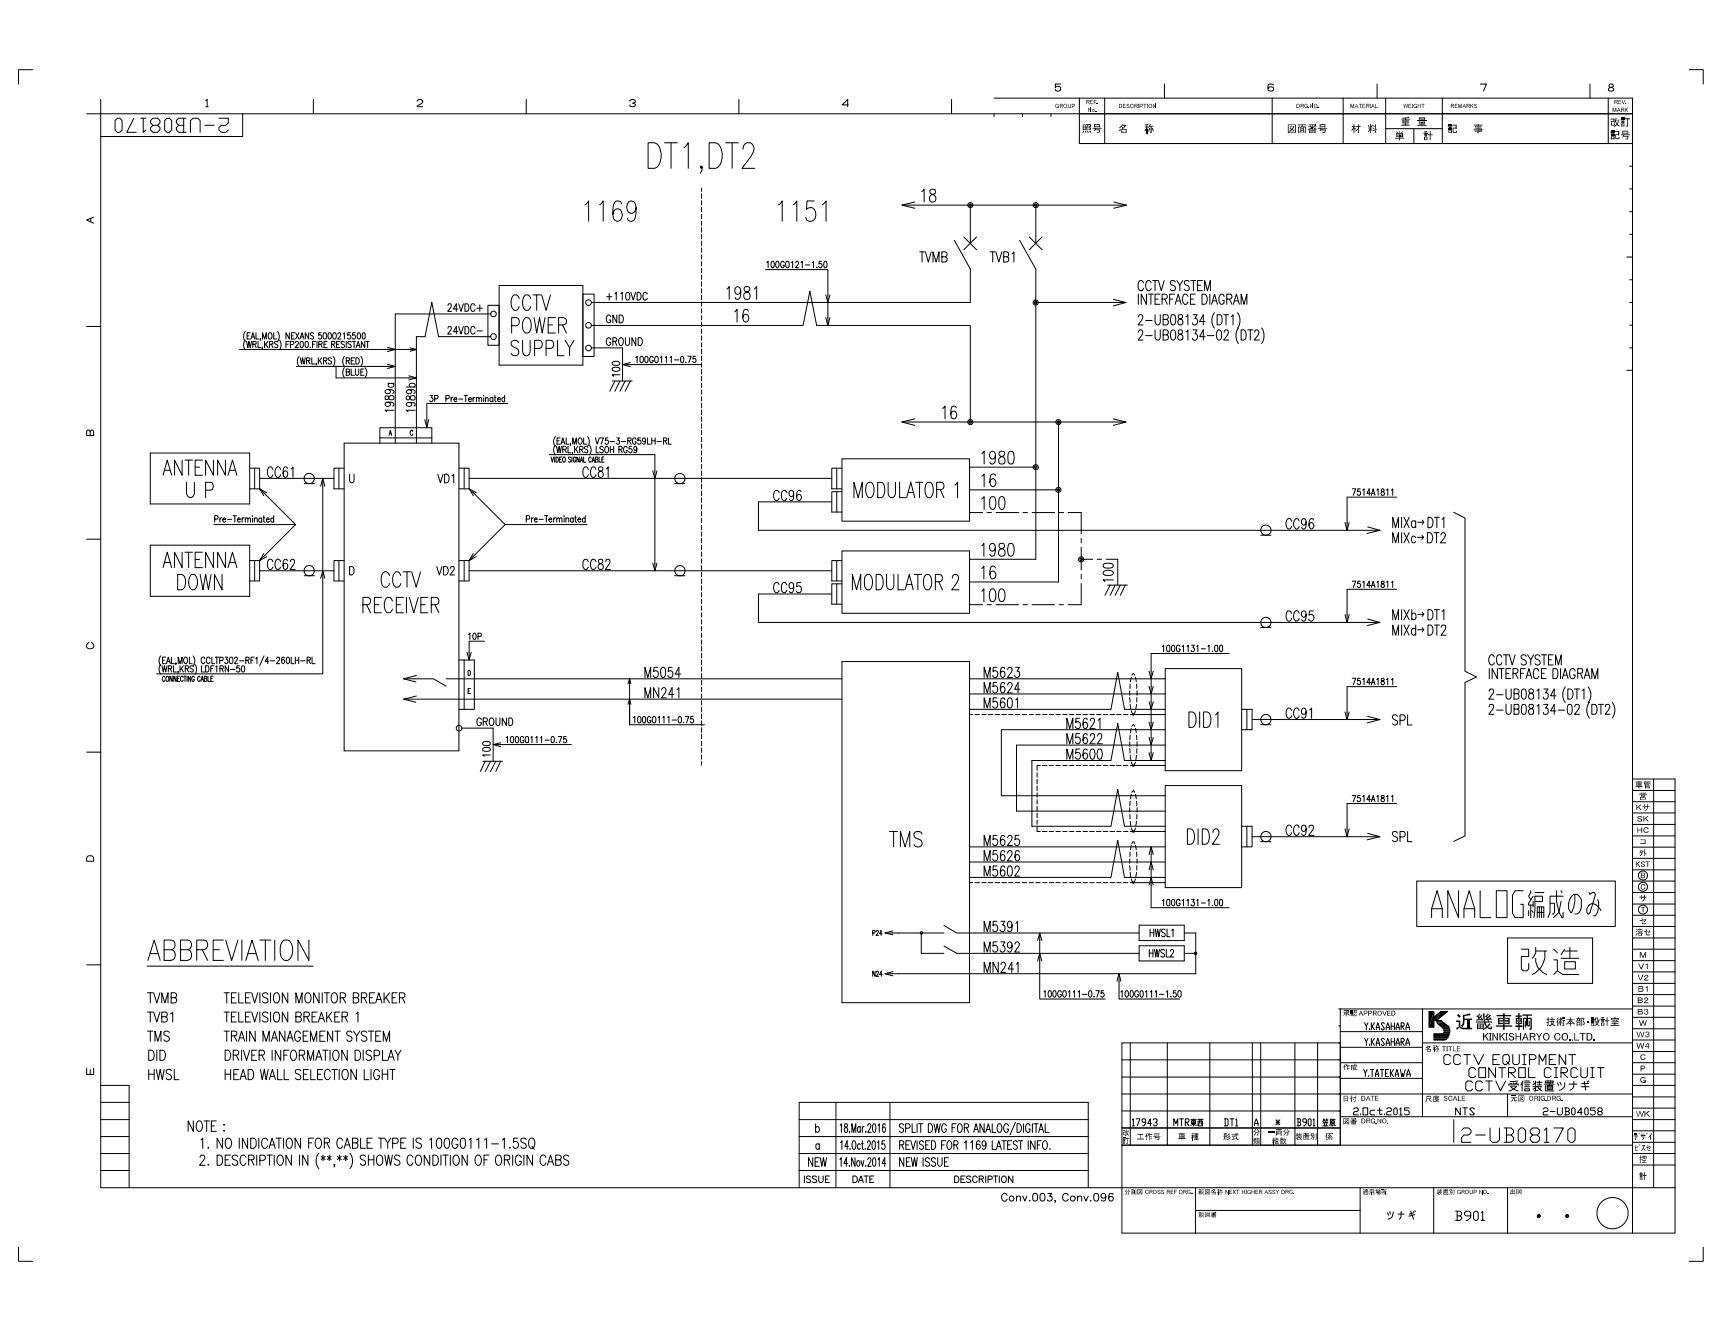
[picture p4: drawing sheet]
<svg xmlns="http://www.w3.org/2000/svg" width="279mm" height="216mm" viewBox="0 0 279 216" stroke-linecap="round" stroke-linejoin="round" font-family="sans-serif">
<defs><g id="words">
<text font-size="10.9" x="146.2" y="36.7">7</text>
<text font-size="9.9" x="221" y="193.7">..</text>
<g font-size="9.2">
<text x="165.3" y="40.7">J</text>
<text x="223" y="193.7">..</text>
</g>
<text font-size="8.1" x="205.7" y="185.4">-=</text>
<text font-size="7" x="176.5" y="18.1">..</text>
<text font-size="6.9" x="259" y="199.3">0</text>
<text font-size="6.6" x="194.3" y="197.4">....</text>
<text font-size="5.8" x="105" y="27.3">DT1 ,DT2</text>
<text font-size="5.6" x="232.2" y="149">ANALDG~~nY'.OJJJ</text>
<text font-size="4.8" x="246.7" y="158.4">~2@</text>
<g font-size="4.7">
<text x="94.7" y="36">11 69</text>
<text x="126.1" y="36">1151</text>
<text x="30.1" y="80.4">u</text>
<text x="23.9" y="155.9">ABBREVIATION</text>
</g>
<g font-size="4.4">
<text x="26.3" y="77.1">ANTENNA</text>
<text x="26.3" y="92.1">ANTENNA</text>
<text x="77.1" y="120.6">--;i</text>
</g>
<text font-size="4.3" x="22.7" y="21.4">rnoa:n-2</text>
<text font-size="4.1" x="230.6" y="166.9">11&lt;;. i.!iffl]i[.ffi</text>
<text font-size="3.7" x="82.8" y="49.5">CCN</text>
<g font-size="3.6">
<text x="82.9" y="53.3">POWER</text>
<text x="95" y="53.3">-</text>
<text x="82.9" y="57.7">SUPPLY_</text>
<text x="138.5" y="80.8">MODULATOR 1</text>
<text x="28.6" y="95.8">DOWN</text>
<text x="61.7" y="94.7">CCTV</text>
<text x="138.2" y="95.2">MODULATOR 2</text>
<text x="58.7" y="99.5">RECEIVER</text>
<text x="144.3" y="137.4">TMS</text>
</g>
<g font-size="3.5">
<text x="33.2" y="80.4">p</text>
<text x="235.7" y="185.3">I</text>
<text x="2.9" y="204.6">L</text>
</g>
<g font-size="3.4">
<text x="273.9" y="13.7">7</text>
<text x="237" y="185.3">2-LJBOBl</text>
<text x="252" y="185.3">70</text>
</g>
<g font-size="3">
<text x="149.4" y="32.8">18</text>
<text x="117.8" y="48.6">1981</text>
<text x="119" y="52.3">16</text>
<text x="152.8" y="68">16</text>
</g>
<text font-size="2.6" x="94.3" y="77.6">.G.C8..1</text>
<g font-size="2.4">
<text x="149.2" y="42.6">TVMB</text>
<text x="160.6" y="42.6">TVB1</text>
<text x="184.5" y="47.2">CCTV SYSTEM</text>
<text x="184.6" y="52.7">2-UB08134 (DT1)</text>
<text x="184.6" y="49.4">INTERFACE DIAGRAM</text>
<text x="184.6" y="55.1">2-UB08134-02 (DT2)</text>
<text x="125.4" y="81.3">CC96</text>
<text x="208.6" y="85.9">CC96</text>
<text x="231.6" y="85.6">DT1</text>
<text x="43.2" y="92.5">CC62</text>
<text x="94.5" y="92.5">CC82</text>
<text x="125.5" y="96.2">CC9</text>
<text x="208.6" y="100.8">CC95</text>
<text x="231.6" y="100.5">DT1</text>
<text x="231.6" y="103">DT2</text>
<text x="241.4" y="107.9">CCTV SYSTEM</text>
<text x="75.8" y="110.2">&quot;</text>
<text x="104.5" y="110.2">M5054</text>
<text x="104.5" y="113.3">MN241</text>
<text x="159.6" y="110">M5623</text>
<text x="159.6" y="112.4">M5624</text>
<text x="241.5" y="113.4">2-UBOS134 (DT1)</text>
<text x="241.5" y="110.2">INTERFACE DIAGRAM</text>
<text x="159.6" y="114.9">M5601</text>
<text x="241.4" y="115.8">2-UB08134-02 (DT2)</text>
<text x="159.6" y="137.2">M5625</text>
<text x="159.6" y="139.7">M5626</text>
<text x="159.6" y="142.2">M5602</text>
<text x="159.6" y="151.5">M5391</text>
<text x="159.6" y="158.3">MN241</text>
<text x="23.8" y="162.7">lVMB</text>
<text x="23.8" y="165.9">lVB1</text>
<text x="36.2" y="162.7">TELEVISION MONITOR BREAKER</text>
<text x="36.2" y="165.9">TELEVISION BREAKER 1</text>
<text x="23.8" y="169">TMS</text>
<text x="24" y="172">DID</text>
<text x="36.2" y="169">TRAIN MANAGEMENT SYSTEM</text>
<text x="36.4" y="172">DRIVER INFORMATION DISPLAY</text>
<text x="24" y="175.2">HWSL</text>
<text x="36.4" y="175.2">HEAD WALL SELECTION LIGHT</text>
<text x="234.2" y="174.3">ccTc~JTQ~dEMcE1~tun</text>
<text x="237.7" y="177">CCTV§t1•ilti![&quot;.!:ra'</text>
<text x="30.4" y="183.6">NOTE:</text>
<text x="32.2" y="189.1">2. DESCRIPTION IN (**,**) SHOWS CONDITION OF ORIGIN CABS</text>
<text x="32.5" y="186.3">1. NO INDICATION FOR CABLE TYPE IS 1OOG0111-1.5SQ</text>
<text x="135.5" y="189.2">I</text>
</g>
<g font-size="2.2">
<text x="13.9" y="36.4">&lt;</text>
<text x="236.1" y="198">B901</text>
</g>
<g font-size="2.1">
<text x="175.5" y="21.5">!IHI</text>
<text x="234.8" y="21.6">Ii!</text>
<text x="239" y="21.6">•</text>
<text x="261.2" y="22.6">Ii!~</text>
<text x="261.2" y="20.6">ill&lt;IT</text>
<text x="136.2" y="183.7">18.Mar.2016</text>
<text x="145.8" y="183.7">SPLIT DWG FOR ANALOGLDIGITAL</text>
<text x="217.4" y="183">111•</text>
<text x="131.1" y="189.2">NEW</text>
<text x="132.3" y="186.5">a</text>
<text x="135.5" y="186.5">I14.0ct.2015</text>
<text x="136.2" y="189.2">14.Nav.2014</text>
<text x="145.8" y="186.5">REVISED FOR 1169 LATEST INFO.</text>
<text x="145.9" y="189.2">NEW ISSUE</text>
</g>
<g font-size="2">
<text x="181.5" y="21.5">,g</text>
<text x="208.8" y="21.5">lilliiil!U!·</text>
<text x="71" y="78.4">VD1</text>
<text x="73" y="94">2</text>
</g>
<g font-size="1.9">
<text x="185.7" y="21.5">14&lt;</text>
<text x="225" y="197.9">'.Yt'f</text>
</g>
<g font-size="1.8">
<text x="13.9" y="70.7">m</text>
<text x="77.3" y="117.8">GROUND</text>
<text x="221.3" y="166.9">YKASAHARA</text>
<text x="250.7" y="166.9">!i:ffi,Slll·IIHl:l!</text>
<text x="265.9" y="166.9">w</text>
<text x="221.3" y="169.1">Y,KASAHARA</text>
<text x="232.6" y="169.1">-</text>
<text x="240.5" y="169.1">KINKISHARYO CO•.LTD.</text>
<text x="162.5" y="194.9">Conv.003, Conv.096</text>
</g>
<g font-size="1.7">
<text x="67.5" y="17.4">2</text>
<text x="102.1" y="17.4">3</text>
<text x="136.6" y="17.4">4</text>
<text x="205.6" y="14.8">6</text>
<text x="183.6" y="182.7">17943</text>
<text x="190.4" y="182.7">MTRJI!:~</text>
<text x="198.6" y="183">DTl</text>
<text x="210" y="183">~901~ it!:</text>
<text x="215" y="185.4">fl</text>
<text x="265.9" y="191.4">It</text>
</g>
<g font-size="1.6">
<text x="240.1" y="14.8">7</text>
<text x="260.8" y="14.8">8</text>
<text x="124.3" y="43.4">100G0121-1.50</text>
<text x="39.7" y="56.5">'WRL KR</text>
<text x="46.3" y="56.5">FP200.FIRE RESISTANT</text>
<text x="56" y="60.9">BLUE'</text>
<text x="90.1" y="73.5">'WRLKR</text>
<text x="90.3" y="72.1">EAL,MOL</text>
<text x="96.5" y="72.1">V75-3-RG59LH-RL</text>
<text x="96.7" y="73.5">LSOH RG59</text>
<text x="219.4" y="80.4">7514A1811</text>
<text x="34.7" y="84.7">Pre-Terminated</text>
<text x="85.3" y="84.7">Pre-Terminated</text>
<text x="13.9" y="105.3">0</text>
<text x="188.5" y="105.7">100G1131-1.00</text>
<text x="26" y="108.3">'~~il</text>
<text x="32.5" y="108.3">28H~~~~iF1/4-260LH-RL</text>
<text x="82" y="120.6">100G0111-0.75</text>
<text x="13.9" y="139.8">D</text>
<text x="14" y="174.3">w</text>
<text x="198.4" y="185.4">B:it</text>
<text x="244.5" y="180.1">IS&amp;III ORla;~B04058</text>
<text x="130.4" y="191.9">ISSUE</text>
<text x="138.3" y="191.9">DATE</text>
<text x="154.8" y="191.9">DESCRIPTION</text>
</g>
<g font-size="1.5">
<text x="39.9" y="55">EAL,M0L</text>
<text x="46.3" y="55">NEXANS 5000215500</text>
<text x="48.6" y="59.1">WRL.!.KRS)</text>
<text x="55.4" y="59.1">{RED</text>
<text x="103.1" y="58.8">100G0111-0.75</text>
<text x="219.4" y="95.3">7514A1811</text>
<text x="102.7" y="117.3">100G0111-0.75</text>
<text x="169.3" y="161.7">100G0111-0.75</text>
<text x="181.7" y="161.7">100G0111-1.50</text>
<text x="234.2" y="179.3">8</text>
</g>
<g font-size="1.3">
<text x="184.4" y="184.9">I.f'F-ij-</text>
<text x="191" y="184.9">• •</text>
<text x="206.9" y="183">ll&lt;</text>
<text x="220.8" y="183">DRQ.NO.</text>
</g>
<text font-size="1.2" x="26.2" y="110.6">COONECTI~CNI.E</text>
<g font-size="1.1">
<text x="231.2" y="170.4">@l[liTTTLE</text>
<text x="217.9" y="178.6">Bi&lt;:t DATE</text>
</g>
<text font-size="1" x="233" y="193.7">HlllGAOUPNO.</text>
</g></defs>
<g fill="none" stroke="#000" stroke-width=".16">
<path d="M5.3 11.3h-2.3v2.3M16.3 16.1v2.4h-2.2M18.7 19.6l.4-.4h.3l.4 .4v1.5l-.4 .4h-.3l-.4-.4zM21.7 19.2l-1.1 2.3h1.5M33.4 16.3l.2-.2v1.2M39.4 18.5v3.6h-23.1M50.8 16.1v2.4M85.4 16.1v2.4M119.9 16.1v2.4M154.4 16.1v2.4M161.3 15.9h103.6v176.8M161.3 18.5v.4"/>
<path d="M165.9 18.5v.4M170.5 18.5v.4M172.1 13.6h-.9v.6a.56 .56 0 0 1 .9 0v.4a.58 .58 0 0 1-.9 0v-.1M175.1 18.5v4.8h89.8M179.2 18.5v4.8M188.9 13.6v2.3M206.4 15.9v7.4M217.9 15.9v7.4M223.4 13.6v2.3M224.8 15.9v7.4M234 15.9v7.4M258 13.6v2.3"/>
<path d="M260.9 15.9v7.4M264.9 18.5h-248.6v174.2h248.6M113.8 30.5v.6M113.8 31.5v.7M113.8 32.6v.7M113.8 33.7v.7M113.8 34.8v.7M113.8 35.9v.7M113.8 36.9v.8M113.8 38v.8M113.8 39.1v.8M146.3 33.3h36.5l-2.1 .5"/>
<path d="M154.9 39l2.5 4.6v5.5h-61.4M156.4 38.4l2.1 2.1M157.4 33.3v6.2M158.5 38.4l-2.1 2.1M180.7 32.8l2 .5M224.8 20.9h9.2M229.4 20.9v2.4M264.4 34.3h.5M264.4 38h.5M264.4 30.6h.5M264.4 27h.5M14.1 53h2.2"/>
<path d="M38.9 56.7h28.7M39.8 53.8a1.31 1.31 0 0 0 0 1.6M45.1 55.5l-.2-.1-.4 .1 .1 .3 .4 .2a.28 .28 0 0 1-.1 .4 .28 .28 0 0 1-.4-.1M45.3 55.2a1.25 1.25 0 0 1 0 1.5M48.1 59.4h16M54.5 59.4v1.9h13.1M58.5 57.8a1.25 1.25 0 0 1 0 1.6M62.9 56.3l1.2 .4-1.2 .3M62.9 59.1l1.2 .3-1.2 .4M66.5 56.4l1.1 .3-1.1 .3M72.7 53.3l.1-.3a.34 .34 0 0 1 .4 .1 .34 .34 0 0 1-.1 .5l-.5 .6h.7M72.7 49.6l.1-.3a.34 .34 0 0 1 .4 .2 .34 .34 0 0 1-.1 .4l-.5 .6h.7"/>
<path d="M74.3 53.8h-.7l.4-.8v1.2M74.3 50.1h-.7l.4-.8v1.2M74.4 53l.4 1.2 .4-1.2M74.4 49.3l.4 1.2 .4-1.2M75.4 53h.3a.71 .71 0 0 1 0 1.2h-.3zM75.4 49.3h.3a.71 .71 0 0 1 0 1.2h-.3zM77.1 53.3a.36 .36 0 0 0-.6-.3l-.1 .7a.37 .37 0 0 0 .2 .5 .37 .37 0 0 0 .5-.3M77.1 49.6a.36 .36 0 0 0-.6-.3l-.1 .4a.67 .67 0 0 0 .2 .8 .37 .37 0 0 0 .5-.3M77.4 53.7h.9M77.4 50h.9M77.9 49.4v1.1M79.2 49.5h1.8v6.5h-1.8z"/>
<path d="M79.6 54.6h-8.4l-1.1-5.5-1.1 5.5h-1.4v17.3M79.6 50.9h-15.5v21M81 46.3h13.6v12.9h-13.6zM94.6 47.7h1.8v10.1h-1.8zM96 52.8h34.3l1.1-5.6 1.1 5.6h24.9M96 56.4a.48 .48 0 0 0-.6-.4 .48 .48 0 0 0-.4 .5 .48 .48 0 0 0 .6 .4l.4-.5h5v5.4M98.4 48.1h.9M98.8 47.6v1.1M99.1 51.4l-.3-.3a.67 .67 0 0 0-.5 .6 .67 .67 0 0 0 .4 .7l.2-.1 .2-.2v-.2h-.3M99.1 55.1v-.2a.33 .33 0 0 0-.6 0l-.1 .6 .3 .5h.3l.1-.2v-.3h-.3M99.4 59.7l.5-.1a.55 .55 0 0 1 .7 .3 .76 .76 0 0 1-1.3 0zM99.4 58.8a.76 .76 0 0 1 1.2 .2 .82 .82 0 0 1-1.3 0z"/>
<path d="M99.4 55.4l.6-.1v-.4l-.1-.1h-.5v1.2M99.8 47.7l.2-.3v1.3M99.8 55.4l.3 .6M100.1 51.1v1.3l-.7-1.3v1.3M100.5 51.1a.67 .67 0 0 1 .7 .4 .67 .67 0 0 1-.2 .8l-.5 .1zM100.5 54.9a.37 .37 0 0 1 .4-.1 .37 .37 0 0 1 .2 .4v.6l-.3 .2a.67 .67 0 0 1-.3-1.1zM100.7 47.7l.3-.3v1.3M101 59.1h12.7M101.5 54.8v.9l.1 .3h.2l.3-.2 .1-1M101.6 47.5l.2-.1a.72 .72 0 0 1 0 1.3 .94 .94 0 0 1-.2-1.2zM102.3 58.8l-1.3 .3 1.3 .4M102.4 47.4l.3 1.3 .4-1.3"/>
<path d="M103.2 54.8v1.2l-.7-1.2v1.2M103.4 47.4a.67 .67 0 0 1 .6 .4 .67 .67 0 0 1-.2 .8l-.4 .1zM103.5 54.8a.64 .64 0 0 1 .7 .6 .64 .64 0 0 1-.7 .6zM105 47.7l-.2-.3a.66 .66 0 0 0-.5 .6 .66 .66 0 0 0 .5 .7l.2-.3M113.8 40.2v.7M113.8 41.3v.7M113.8 42.4v.7M113.8 43.5v.7M113.8 44.6v.7M113.8 45.7v.7M113.8 46.8v.7M113.8 47.9v.7"/>
<path d="M113.8 49v.7M113.8 50.1v.7M113.8 51.2v.7M113.8 52.3v.7M113.8 53.4v.7M113.8 54.5v.7M113.8 55.6v.7M113.8 56.6v.8M113.8 57.7v.8M113.8 58.8v.8M113.8 59.9v.8M124.2 43.7h10.1v9.1"/>
<path d="M134 47.8l.3 1.3 .4-1.3M134 51.5l.3 1.3 .4-1.3M157.4 52.8v15.7M168.1 43.6v47.1h-10.8M168.1 49.1h14.6l-2.1 .5M180.6 48.6l2 .5M263.9 41.7h1M264.4 45.4h.5M264.4 49.1h.5M264.4 52.7h.5M264.4 56.4h.5M24.4 73.5h16.1v8.2h-16.1z"/>
<path d="M40.5 75.9h1.6v3.4M40.5 79.3h1.6M41.3 75.9v3.4M42.1 77.6h12.1M42.1 79.3l5.9 5.8M43.3 79.9l-1.2-.6 .7 1.1M44.3 76.2a.42 .42 0 0 0-.3-.4 .42 .42 0 0 0-.4 0 1.25 1.25 0 0 0 .1 1.6 .45 .45 0 0 0 .6-.4M45.5 76.2a.39 .39 0 0 0-.3-.4 .39 .39 0 0 0-.4 .1 1.1 1.1 0 0 0 .3 1.5l.2-.1 .2-.3M46.7 76a.33 .33 0 0 0-.6-.2l-.1 .3a1.73 1.73 0 0 0 .1 1.2 .5 .5 0 0 0 .6-.3 .5 .5 0 0 0-.3-.6 .43 .43 0 0 0-.5 .4M47.2 76.1l.3-.4v1.7M49.4 78.4h1.6M52 78.9l.4-1.3 .3 1.3"/>
<path d="M52.4 77.6v15l-.4 1.2M55 75.9v3.4M55.8 75.9h-1.6v3.4h1.6M55.8 71.9h18.7v49.9h-18.7zM56.7 76.9v1a.37 .37 0 0 0 .4 .4l.3-.2v-1.2M61.6 71h8.5M61.6 71v.9M61.6 71v-1.6h8.5v2.5M62.5 64.3v.5h.3l.2-.1a.43 .43 0 0 1 .5-.6 .43 .43 0 0 1 .3 .7l-.2 .1a.58 .58 0 0 1-.7-.6zM62.9 65.2l.4 .2a.42 .42 0 0 1-.3 .6 .42 .42 0 0 1-.5-.4v-.2a1.15 1.15 0 0 1 1.4 .1l-.1 .3-.1 .1M62.9 63.2l.4 .1a.42 .42 0 0 1-.3 .6 .42 .42 0 0 1-.5-.4v-.2a1.08 1.08 0 0 1 1.4 .2l-.2 .3M62.9 62.2h1"/>
<path d="M63.1 70.6l.2-.8 .2 .8M63.2 62.2l-.2 .4a.61 .61 0 0 0 .9 0l-.2-.4M63.2 70.4h.3M63.9 66.5h-1.4l.2 .3M65.9 62.8h1.5M66 64.3l-.1 .1 .1 .4h.4a.61 .61 0 0 1 .9-.5 .46 .46 0 0 1-.3 .6 .46 .46 0 0 1-.5-.5l-.2-.2zM66.3 61l1.3 .3-1.3 .3M66.4 65.3l.4 .1a.41 .41 0 0 1-.4 .6 .41 .41 0 0 1-.4-.6l.4-.1a.77 .77 0 0 1 1 .3l-.1 .2-.2 .1M66.4 63.2l.4 .2a.4 .4 0 0 1-.4 .5 .4 .4 0 0 1-.4-.5 1.08 1.08 0 0 1 1.4 .1l-.1 .3h-.2M66.6 62.8l-.2-.4a.6 .6 0 0 1 1 0l-.1 .3-.2 .1M67 70l-.2-.2-.3 .3 .2 .5 .3-.2M67.4 66.5h-1.5l.3 .3"/>
<path d="M68.9 68.1l.4 1.2 .3-1.2M69.8 64.1h.4l-.2 .4 .3 .2-.1 .3-.2 .2-.3-.2M70.5 64.7h.4l.1-.1v-.4l-.5-.1v1.1M72.3 64.7h.4l.2-.1-.1-.4-.5-.1v1.1M73.2 64.5v.7M73.5 64.5h-.2l-.1 .3M73.7 64.8h.4l-.1-.3a.29 .29 0 0 0-.3 .3 .29 .29 0 0 0 .4 .2M74.4 64.7h.7M74.5 75.9h1.6v3.4M74.5 79.3h1.6M75.3 64.1h.6M75.3 75.9v3.4"/>
<path d="M75.6 64.1v1.1M76 64.8h.5l-.2-.3a.32 .32 0 0 0-.3 .3 .32 .32 0 0 0 .4 .3l.1-.1M76.1 77.6h58.9M76.1 79.3l5.9 5.8M76.8 64.5v.7M77.1 64.5h-.2l-.1 .3M77.3 79.9l-1.2-.6 .7 1.1M77.3 64.7l.2-.2h.2v.7M77.3 64.5v.7M77.7 64.7l.2-.2h.2v.7M78.5 64.5v.7M78.5 64.1v.1z"/>
<path d="M78.8 64.7l.2-.2h.2v.7M78.8 64.5v.7M80 64.6l-.4-.1-.1 .2 .1 .4 .4-.1M80 64.5v.7M80.2 64.5h.3M80.3 64.1v.9l.2 .2M80.7 64.8h.5l-.1-.3a.31 .31 0 0 0-.4 .3 .31 .31 0 0 0 .4 .3l.1-.1M81.9 64.6l-.3-.1-.2 .2 .2 .4 .3-.1M81.9 64.1v1.1M82.4 65.4h-13.1v3.9M89.1 73.7h17.2v18.9M89.4 74.1l.2 .9 .2-.9"/>
<path d="M90 74.1v.9M90.1 70.8a1.15 1.15 0 0 0 0 1.6M90.2 74.1a.42 .42 0 0 1 .4 .4 .42 .42 0 0 1-.4 .5zM90.8 74.5h.2M91.1 74.1h-.3v.9h.3M91.4 74.2v-.1a.44 .44 0 0 1 .4 .4 .44 .44 0 0 1-.4 .5 .62 .62 0 0 1 0-.8zM92.6 74.3l-.1-.2-.2 .1-.1 .1 .4 .3v.2l-.1 .2-.3-.2M92.8 74.1v.9M93.4 74.3l-.1-.2a.47 .47 0 0 0 0 .9l.1-.2v-.2h-.1M94 74.1v.9l-.4-.9v.9M94.1 75l.3-.9 .2 .9M94.2 74.7h.3"/>
<path d="M94.7 74.1v.9h.3M95.4 72.6l-.2-.2h-.2l-.2 .2 .1 .2 .4 .2 .1 .2-.1 .2h-.3l-.2-.1M95.6 72.2a1.2 1.2 0 0 1 0 1.6M95.9 74.3l-.1-.2a.44 .44 0 0 0-.3 .4 .44 .44 0 0 0 .3 .5l.1-.2M96.1 75l.2-.9 .2 .9M96.1 74.7h.3M96.6 74.5h.3l.1-.3-.4-.1v.9h.3l.1-.2-.1-.3M97.2 74.1v.9h.3M97.7 74.5h.2M98 74.1h-.3v.9M99.4 61.8h3.2M99.8 61.8l-.9 1.7"/>
<path d="M100.6 61.8l-.8 1.7M100.6 60.8h-1.3l.3 .2M101.4 61.8l-.8 1.7M102.3 61.8l-.9 1.7M105.9 76.4l.4 1.2 .3-1.2M109.5 78.4h1.6M113.8 61v.8M113.8 62.1v.8M113.8 63.2v.8M113.8 64.3v.8M113.8 65.4v.8M113.8 66.5v.8"/>
<path d="M113.8 67.6v.8M113.8 68.7v.8M113.8 69.8v.7M113.8 70.9v.7M113.8 72v.7M113.8 73.1v.7M113.8 74.2v.7M113.8 75.3v.7M113.8 76.4v.7M113.8 77.5v.7M113.8 78.6v.7M113.8 79.7v.7"/>
<path d="M135.8 75.9v3.4M135.8 79.8v3.3M136.6 74.4h20.7v10.1h-20.7zM136.6 75.9h-1.6v3.4h1.6M136.6 79.8h-1.6v3.3h1.6M146.3 68.5h36.4l-2.1 .5M148.4 67.9l-2.1 .6 2.1 .5M157.3 75.8h10.8M157.3 79.5h14.4M159.3 73.6l.4-.4v2.1M159.3 77.3l.4-.4v2.1M161.5 73.9l-.2 .5a.61 .61 0 0 1-.8-.3 .61 .61 0 0 1 .3-.8l.2-.1 .3 .1a1.98 1.98 0 0 1 0 1.9 .42 .42 0 0 1-.7-.2"/>
<path d="M161.5 77.2v-.2l-.4-.1a1.11 1.11 0 0 0-.5 1.3l.1 .5 .4 .3a.68 .68 0 0 0 .5-.7 .68 .68 0 0 0-.5-.7l-.4 .3-.1 .3M162.2 73.3a.47 .47 0 0 0 .1 .7 .67 .67 0 0 1 .7 .5 .67 .67 0 0 1-.3 .8l-.5-.1-.2-.5a1.08 1.08 0 0 1 .9-.8l.1-.2-.1-.4-.2-.1zM163.7 73.3l.4-.1a1.08 1.08 0 0 1 .4 1.2l-.2 .8-.3 .1a.94 .94 0 0 1-.5-1.2l.1-.5zM171.7 68.5v25.9h-14.4M180.6 67.9l2 .6M263.9 60.1h1M14.1 87.5h2.2M24.4 88.4h16.1v8.3h-16.1zM34.7 85.1h13.3M40.5 90.9h1.6v3.3h-1.6M41.3 90.9v3.3M42.1 92.6h12.1"/>
<path d="M42.8 89.8l-.7 1.1 1.2-.6M48 85.1l-5.9 5.8M49.4 93.4h1.6M52.7 93.8l-.3-1.2v16.7h-27M55 90.9v3.3M55.8 90.9h-1.6v3.3h1.6M56.7 91.9a.7 .7 0 0 1 .8 .4 .7 .7 0 0 1-.3 .9l-.5 .1zM70.9 91.9l.4 1.4 .4-1.4M72 91.9h.3a.71 .71 0 0 1 .4 .8 .71 .71 0 0 1-.7 .6zM74.5 90.9h1.6v3.3h-1.6M75.3 90.9v3.3M76.1 92.6h58.9"/>
<path d="M76.8 89.8l-.7 1.1 1.2-.6M82 85.1l-5.9 5.8M82 85.1h13.3M105.9 91.4l.4 1.2 .3-1.2M109.5 93.4h1.6M113.8 80.8v.7M113.8 81.9v.7M113.8 83v.7M113.8 84.1v.7M113.8 85.2v.7M113.8 86.3v.7M113.8 87.3v.8"/>
<path d="M113.8 88.4v.8M113.8 89.5v.8M113.8 90.6v.8M113.8 91.7v.8M113.8 92.8v.8M113.8 93.9v.8M113.8 95v.8M113.8 96.1v.8M113.8 97.2v.7M113.8 98.3v.7M113.8 99.4v.7M129.9 94.5h-.6l-.1 .7 .5-.2a.6 .6 0 0 1 .3 .6 .6 .6 0 0 1-.4 .6l-.4-.4"/>
<path d="M135 81.4h-11.9v4.6h100.8M135 96.4h-11.9v4.6h100.8M135.8 90.9v3.3M135.8 94.7v3.3M136.6 89.4h20.7v10.1h-20.7zM136.6 90.9h-1.6v3.3h1.6M136.6 94.7h-1.6v3.3h1.6M157.3 98.1h2.1M157.3 83.1h2.1M159.3 88.5l.3-.4v2.1M159.3 92.2l.3-.4v2.1M159.3 95.9l.3-.4v2.1"/>
<path d="M159.3 80.9l.4-.3v2M160.1 98.1h.8M160.1 83.1h.8M160.7 95.6l.4-.1a1.54 1.54 0 0 1 .2 2l-.2 .1-.4-.1a2.12 2.12 0 0 1 0-1.9zM160.8 80.6h.4a1.27 1.27 0 0 1 .3 1.6l-.1 .3-.4 .1a1 1 0 0 1-.4-1.2v-.5zM161.5 88.8l-.2 .5a.61 .61 0 0 1-.8-.4 .61 .61 0 0 1 .5-.8l.3 .1a1.98 1.98 0 0 1 0 1.9l-.4 .1-.2-.1-.1-.2M161.5 92.1l-.1-.2-.4-.1a1.22 1.22 0 0 0-.4 1.4l.2 .6a.58 .58 0 0 0 .8-.5 .58 .58 0 0 0-.8-.6l-.2 .5M161.6 98.1h3.7M161.6 83.1h3.7M162.2 88.2a.5 .5 0 0 0 .1 .7 .67 .67 0 0 1 .7 .5 .67 .67 0 0 1-.3 .8 .6 .6 0 0 1-.7-.5 .6 .6 0 0 1 .5-.7l.3-.1a.44 .44 0 0 0 .2-.4 .44 .44 0 0 0-.3-.4zM162.2 95.6l.4-.1a1.54 1.54 0 0 1 .2 2l-.2 .1-.4-.1a2.12 2.12 0 0 1 0-1.9zM162.3 80.6h.3a1.27 1.27 0 0 1 .4 1.6l-.1 .3-.4 .1a1 1 0 0 1-.4-1.2v-.5z"/>
<path d="M163.7 88.2l.4-.1a1.01 1.01 0 0 1 .4 1.2l-.2 .8-.2 .1-.4-.1a2.2 2.2 0 0 1 0-1.9zM166 98.1h.7M166 83.1h.7M167.5 98.1h3.6M167.5 83.1h3.6M171.8 98.1h.8M171.8 83.1h.8M173.3 83.1h2.1v3.5M175.2 90.6l.2-.1 .2 .1v.2l-.2 .1zM175.4 90.7h1.9M175.4 94.7v3.4h-2.1M175.4 87.3v.8"/>
<path d="M175.4 88.8v3.7M175.4 93.2v.7M178 90.7h.7M179.1 92.7a1.18 1.18 0 0 1 1.5 .2v.1a1.16 1.16 0 0 1-1.6 0zM179.1 91.5l.6-.1a.71 .71 0 0 1 .9 .4 1.16 1.16 0 0 1-1.6 0zM179.5 90.7h1.9v4.2M179.7 94.9h3.2M180.1 94.9l-.8 1.7M180.6 94.1h-1.6l.3 .3M180.9 94.9l-.8 1.7M181.8 94.9l-.9 1.7M182.6 94.9l-.8 1.7"/>
<path d="M204.6 86.8h1.6M218.2 99.7l.4 1.3 .3-1.3M218.2 84.8l.4 1.2 .3-1.2M221.9 85.5l2 .5-2.1 .5M226 85.6v-1.7l.4 1.7 .5-1.7v1.7M226 88.1v-1.7l.4 1.7 .5-1.7v1.7M226.6 80.6h-8v5.4M226.6 95.6h-8v5.4M227.4 83.9v1.7M227.4 86.4v1.7M227.4 98.9v1.6M227.8 98.9l.8 1.6"/>
<path d="M227.8 83.9l.8 1.7M227.8 86.4l.8 1.7M228.6 98.9l-.8 1.6M228.6 83.9l-.8 1.7M228.6 86.4l-.8 1.7M229.1 99.7l.4-.2a.7 .7 0 0 1 0 1h-.3l-.1-.2M229.1 98.9v1.6M229.7 84.7l-.1-.2h-.4a.72 .72 0 0 0 .1 1.1l.3-.1 .1-.2M229.7 87.2l-.1-.2h-.3a.71 .71 0 0 0 0 1.1l.4-.3M229.7 84.5v1.1M230.7 86.8l.3 .4h-1M230.8 99.3l.2 .4h-1"/>
<path d="M230.8 84.4l.2 .3h-1M231 87.2l-.3 .3M231 99.7l-.2 .3M231 84.7l-.2 .3M231.6 86.4h.4a.99 .99 0 0 1 0 1.7h-.4zM233.1 86.4v1.7M233.8 86.8l.2-.4h.3l.1 .2a.54 .54 0 0 1-.1 .7l-.6 .8h.9M235.9 83.1l1.8 .9v24.9l1.9 .9-1.9 .9v24.9l-1.8 .9M26.1 107.8a1.25 1.25 0 0 0 0 1.5M26.1 106.4a1.31 1.31 0 0 0 0 1.6M26.3 108l.2 1 .2-1 .2 1 .2-1M27.3 108.5l.5-.1v-.4h-.5v1"/>
<path d="M27.6 108.5l.3 .5M28.2 108v1h.4M28.9 109l-.1 .2M29.2 108v1M29.4 108.4l.4 .6M30.1 108.5l.4-.1 .1-.3-.5-.1v1M30.3 108.5l.3 .5M31.3 106.4a1.26 1.26 0 0 1 0 1.6M31.4 108.1l-.2-.1-.4 .1 .1 .2 .4 .3 .1 .3-.2 .1-.4-.1M31.6 107.8a1.25 1.25 0 0 1 0 1.5M32.7 108v1h.5M33.4 108h.3a.62 .62 0 0 1 0 1h-.3z"/>
<path d="M34.7 108h-.5v1M35 108.2l.2-.2v1M35.7 108.5l.5-.1v-.4h-.5v1M36 108.5l.2 .5M37.1 108v1l-.6-1v1M38.9 108h-.5v.4l.3-.1 .2 .2-.1 .4-.1 .1-.3-.2M39.3 108h.1a.58 .58 0 0 1 0 1 .71 .71 0 0 1-.1-1zM42.8 106.4l-.7 1.6M65.5 110.1h4.8l2.1 1.2M65.5 113.4h71.1M67.6 112.9l-2.1 .5 2 .5M67.6 109.6l-2.1 .5 2 .5"/>
<path d="M74.5 107.1h2.5v8h-1.7M74.5 115.1h.8M74.9 118.1h5.1v5.4M75.3 107.1v8M75.8 105.8l.3 1.3 .4-1.3M75.9 112.1h.3M76 102.9l.2-.2v1M76.3 111.7h-.4v.8h.4M76.8 102.7h.2a.58 .58 0 0 1 0 1h-.2l-.1-.4zM77.6 103.3l.4-.1 .1-.2-.1-.3h-.4v1M78.6 104h-2.5v3.1M101.9 110.9l.3-.8 .2 .8"/>
<path d="M101.9 114.3l.3-.9 .2 .9M102.2 113.4v4.2v-3M102.2 110.1v7.5h12.1M113.8 100.5v.7M113.8 101.6v.7M113.8 102.7v.7M113.8 103.8v.7M113.8 104.9v.7M113.8 106v.7M113.8 107.1v.7M113.8 108.2v.7M113.8 109.3v.7"/>
<path d="M113.8 110.4v.7M113.8 111.5v.7M113.8 112.6v.7M113.8 113.7v.7M113.8 114.7v.8M113.8 115.8v.8M113.8 116.9v.8M113.8 118v.8M113.8 119.1v.7M136.6 107.3h20.7v55.3h-20.7zM136.6 110.1h-64.2M157.3 110.1h31.8"/>
<path d="M157.3 112.6h31.8M157.3 115.1h23l1.1-6 1.1 6h6.6M157.3 115.9h.5M158.2 115.9h.7M159.3 115.9h.7M160.4 115.9h.7M161.5 115.9h.7M162.6 115.9h.7M163.7 115.9h.7M164.8 115.9h.7M165.9 115.9h.7M167 115.9h.7"/>
<path d="M168.1 115.9h.7M169.2 115.9h.7M170.3 115.9h.7M171.3 115.9h.7M172.4 115.9h.7M173.1 118.2v-1.7l.5 1.7 .5-1.7v1.7M173.5 115.9h.7M174.6 115.9h.7M175.2 119h-.6l-.1 .7 .5-.1a.59 .59 0 0 1 .3 .5 .59 .59 0 0 1-.4 .6l-.4-.3M175.2 116.5h-.6l-.1 .7 .5-.1a.62 .62 0 0 1 .3 .6 .62 .62 0 0 1-.4 .5l-.4-.3M175.7 115.9h.7M176.4 119.3v-.2l-.3-.1a1.32 1.32 0 0 0-.2 1.6 .45 .45 0 0 0 .6-.5 .45 .45 0 0 0-.6-.4l-.2 .4"/>
<path d="M176.4 116.8v-.2l-.3-.1a1.38 1.38 0 0 0-.2 1.6 .5 .5 0 0 0 .6-.4 .5 .5 0 0 0-.4-.6 .43 .43 0 0 0-.4 .5M176.8 115.9h.7M176.9 119.4l.2-.4h.3l.1 .2v.4l-.7 1.1h.9M176.9 116.9l.2-.4h.3l.1 .2v.4l-.7 1.1h.9M177.9 115.9h.7M178.1 119.4l.2-.4h.3l.1 .2v.4l-.7 1.1h.9M178.2 116.8l.3-.3v1.7M179 115.9h.7M180.1 115.9h.7M181.2 115.9h.7M182.3 115.9h.7M183.3 113.2v.7"/>
<path d="M183.3 112.1v.7M183.4 119.3l-.1 .7M183.4 111l-.1 .7M183.4 114.3l.1 .7M183.4 115.9h5.7M183.6 118.2l-.2 .7M183.6 109.9l-.2 .7M183.6 117.8l.3-.2 .2 .2M183.6 109.5l.4-.2 .1 .2M184.2 118.2l.2 .7M184.2 109.9l.2 .7M184.2 115.3l-.1 .4-.2 .2-.3-.6"/>
<path d="M184.4 119.3v.7M184.4 111v.7M184.4 114.3l-.1 .7M184.5 112.1v.7M184.5 113.2l-.1 .7M186.4 111.3l.4 1.3 .3-1.3M186.4 108.9l.4 1.2 .3-1.2M186.4 113.8l.4 1.3 .3-1.3M186.4 117.1l.4 1.3 .3-1.3M186.4 119.6l.4 1.3 .3-1.3M189.1 118.4h-26.6v10.7h26.6M189.1 108.5h12.4v16.5h-12.4z"/>
<path d="M192.9 115.5h.6a1.56 1.56 0 0 1 .4 2.1l-.4 .4h-.6zM194.6 115.5v2.5M195.3 115.5h.6a1.56 1.56 0 0 1 .4 2.1l-.4 .4h-.6zM197.2 116l.4-.5v2.5M199.4 106h-12.6v17.4M201.5 115.1h1.7v3.3h-1.7M202.3 115.1v3.3M203.2 116.7h20.7M204.6 101.8h1.6M204.6 117.6h1.6M209.5 115.2a.4 .4 0 0 0-.4-.4 .4 .4 0 0 0-.4 .4v.3v.6a.4 .4 0 0 0 .4 .4 .4 .4 0 0 0 .4-.4M210.8 115.2a.4 .4 0 0 0-.4-.4 .4 .4 0 0 0-.4 .4 1.02 1.02 0 0 0 .3 1.3l.3-.1 .2-.3"/>
<path d="M211.9 115.4l-.1 .4a.5 .5 0 0 1-.7-.3 .5 .5 0 0 1 .4-.6h.3a1.3 1.3 0 0 1-.2 1.6l-.4-.2M212.5 115.2l.3-.3v1.6M218.2 115.5l.4 1.2 .3-1.2M219.4 110h.6l-.4 1.1M220.7 110h-.4v.5l.3-.1 .1 .1v.5l-.2 .1-.3-.2M221.1 110.2l.2-.2v1.1M221.9 100.4l2 .6-2.1 .5M221.9 116.2l2 .5-2.1 .6M222.4 110.7h-.6l.4-.7v1.1M222.5 111.1l.3-1.1 .3 1.1M222.6 110.7h.4M223.4 110.2l.2-.2v1.1"/>
<path d="M224.2 110.1l-.1 .2a.58 .58 0 0 1 .5 .7l-.2 .1-.2-.1-.1-.3 .5-.4-.1-.2zM225 110.2l.2-.2v1.1M225.8 110.2l.2-.2v1.1M226 103v-1.6l.4 1.6 .5-1.6v1.6M226 100.5v-1.6l.4 1.6 .5-1.6v1.6M226.6 111.4h-8v5.3M226.7 116.2l-.3-.2h-.2l-.2 .1-.1 .2a1.04 1.04 0 0 0 .8 .7v.4a.47 .47 0 0 1-.8 0M227.2 116.8h.7l.1-.3-.1-.5h-.7v1.6M227.4 101.4v1.6M227.8 101.4l.8 1.6M228.4 116v1.6h.7M228.6 101.4l-.8 1.6"/>
<path d="M229.7 102.2l-.1-.2-.3-.1a.71 .71 0 0 0 0 1.1h.3l.1-.2M229.7 101.4v1.6M230.8 101.8l.2 .4h-1M231 102.2l-.2 .3M14.1 122h2.2M78.4 123.5h3.1M78.7 123.5l-.8 1.6M79.6 123.5l-.9 1.6M80.4 123.5l-.8 1.6M81.2 123.5l-.8 1.6M81.2 120.8h11.5M113.8 120.2v.7"/>
<path d="M113.8 121.3v.7M113.8 122.4v.7M113.8 123.5v.6M157.3 137.4h31.8M157.3 139.8h31.8M168.3 134.1v.8h.5M168.3 125.3v.8M168.3 126.4v.8M168.3 127.5v.8M168.3 128.6v.7M168.3 129.7v.7M168.3 130.8v.7"/>
<path d="M168.3 131.9v.7M168.3 133v.7M168.8 124.2h-.5v.8M169.1 134.9h.8M169.1 124.2h.8M170.2 134.9h.7M170.2 124.2h.7M171.3 134.9h.7M171.3 124.2h.7M172.4 134.9h.7M172.4 124.2h.7M173.1 123.1v-1.6l.5 1.6 .5-1.6v1.6"/>
<path d="M173.1 120.7v-1.7l.5 1.7 .5-1.7v1.7M173.5 134.9h.7M173.5 124.2h.7M174.6 134.9h.7M174.6 124.2h.7M175.2 121.5h-.6l-.1 .7 .5-.2a.59 .59 0 0 1 .3 .6 .59 .59 0 0 1-.4 .6l-.4-.4M175.7 134.9h.7M175.7 124.2h.7M176.4 121.7v-.1l-.3-.1a1.32 1.32 0 0 0-.2 1.6 .45 .45 0 0 0 .6-.5 .45 .45 0 0 0-.6-.4l-.2 .4M176.8 134.9h.7M176.8 124.2h.7M177 121.6l.3-.1a.95 .95 0 0 1 .3 1.3l-.1 .3h-.3a1.05 1.05 0 0 1-.3-1.3z"/>
<path d="M177.9 134.9h.7M177.9 124.2h.7M178.2 121.6l.3-.1a.95 .95 0 0 1 .3 1.3l-.1 .3h-.3a1.05 1.05 0 0 1-.3-1.3zM179 134.9h.7M179 124.2h.7M180.1 134.9h.7M180.1 124.2h.7M181.2 134.9h.7M181.2 124.2h.7M182.3 134.9h.7M182.3 124.2h.7M183.3 132.1v.7"/>
<path d="M183.3 121.4v.8M183.3 120.3v.8M183.3 131v.7M183.3 139.3v.7M183.4 130l-.1 .7M183.4 133.2l.1 .7M183.4 122.5l.1 .7M183.4 134.9h5.7M183.4 124.2h5.7M183.4 138.2l-.1 .7M183.6 128.9l-.2 .7M183.6 137.1l-.2 .7"/>
<path d="M183.6 128.5l.3-.3 .2 .3M183.6 136.8l.2-.2 .2-.1 .1 .3M184.2 128.9l.2 .7M184.2 134.3l-.1 .5-.2 .1-.3-.6M184.2 123.6l-.1 .4-.2 .2-.3-.6M184.2 137.1l.2 .7M184.4 130v.7M184.4 133.2l-.1 .7M184.4 122.5l-.1 .7M184.4 138.2v.7M184.5 120.3v.8M184.5 131v.7"/>
<path d="M184.5 132.1l-.1 .7M184.5 121.4l-.1 .8M184.5 139.3v.7M186.4 138.6l.4-1.2 .3 1.2M186.4 122.1l.4 1.3 .3-1.3M186.8 137.4v9.8h12.6M189.1 120.9h-24.2v10.7h24.2M189.1 123.4h-6.6l-1.1-6.1-1.1 6.1h-12.9v10.6h12.9l1.1-5.9 1.1 5.9h6.6M189.1 127.4h12.4v16.6h-12.4zM192.7 134.5h.5a1.59 1.59 0 0 1 .4 2.1l-.4 .3h-.5zM194.4 134.5v2.4M195.1 134.5h.5a1.59 1.59 0 0 1 .4 2.1l-.4 .3h-.5z"/>
<path d="M196.8 135v-.1a.49 .49 0 0 1 .3-.4 .49 .49 0 0 1 .5 .1 .87 .87 0 0 1-.1 1.2l-.8 1.1h1.2M201.5 134h1.7v3.4h-1.7M202.3 134v3.4M203.2 135.7h20.7M204.6 136.5h1.6M209.5 134.2a.4 .4 0 0 0-.4-.4 .4 .4 0 0 0-.4 .4v.3v.6a.4 .4 0 0 0 .4 .4 .4 .4 0 0 0 .4-.4M210.8 134.2a.39 .39 0 0 0-.3-.3 .39 .39 0 0 0-.4 .1 1.07 1.07 0 0 0 .2 1.5l.3-.1 .2-.3M211.9 134.4a.39 .39 0 0 1-.2 .4 .39 .39 0 0 1-.4 0 .46 .46 0 0 1-.1-.7 .46 .46 0 0 1 .7 0v.3a.8 .8 0 0 1-.4 1.1l-.3-.2M212.4 134.2l.1-.3h.1h.4l.1 .3v.3l-.8 1h.9M218.2 134.5l.4 1.2 .3-1.2M219.4 129h.6l-.4 1M220.7 129h-.4v.5a.32 .32 0 0 1 .4 0 .32 .32 0 0 1 0 .4 .32 .32 0 0 1-.4 .1l-.1-.2"/>
<path d="M221.1 129.2l.2-.2v1M221.9 135.2l2 .5-2.1 .5M222.4 129.7h-.6l.4-.7v1M222.5 130l.3-1 .3 1M222.6 129.7h.4M223.4 129.2l.2-.2v1M224.2 129.1v.3a.37 .37 0 0 1 .4 .2 .37 .37 0 0 1-.2 .4h-.2l-.1-.3 .5-.4-.1-.2zM225 129.2l.2-.2v1M225.8 129.2l.2-.2v1M226.6 130.3h-8v5.4M226.7 135.1l-.3-.2h-.2l-.2 .1-.1 .2a1.04 1.04 0 0 0 .8 .7v.4a.47 .47 0 0 1-.8 0M227.2 135.8l.7-.1 .1-.3-.1-.4-.7-.1v1.6"/>
<path d="M228.4 134.9v1.6h.7M264.9 133.7h6.9M264.9 135.6h6.9M264.9 137.4h6.9M264.9 139.2h6.9M264.9 126.4h6.9v66.3M264.9 128.2h6.9M264.9 130h6.9M264.9 131.9h6.9M268.3 126.4v66.3M14.1 156.5h2.2M23.9 156.7h26.9"/>
<path d="M141.6 151.3h.3l.1-.3-.4-.1v.8M142 157.5v.9l-.4-.9v.9M142.2 151.1l.2-.2 .1 .2-.3 .6h.3M142.2 157.7a.17 .17 0 0 1 .1-.2 .17 .17 0 0 1 .2 .2l-.3 .7h.4M143.1 151.5h-.4l.3-.6v.8M143.1 158.1h-.4l.3-.6v.9M144.9 151l-1.3 .3 1.3 .3M144.9 157.6l-1.3 .3 1.3 .4M149.5 151.1l.2 .1v.2l-.2 .1-.2-.3zM149.5 151.3v3.3h3.7M153.2 150.1l2 1.2h29.6M153.2 151.3h-9.6"/>
<path d="M153.2 153.5l2 1.1h29.6M157.3 142.3h23l1.1-6 1.1 6h6.6M157.3 143.2h.5M158.2 143.2h.7M159.3 143.2h.7M159.7 154.4v-1.6l.5 1.6 .5-1.6v1.6M160.4 143.2h.7M161.5 143.2h.7M161.8 152.8h-.6l-.1 .7a.52 .52 0 0 1 .8 .3 .52 .52 0 0 1-.5 .6l-.2-.1-.1-.2M162.4 152.8h.6l-.3 .6a.49 .49 0 0 1 .4 .6 .49 .49 0 0 1-.7 .3l-.1-.2M162.6 143.2h.7M163.7 143.2h.7"/>
<path d="M164.2 153.3v.3a.37 .37 0 0 1-.4 .2 .37 .37 0 0 1-.3-.2l-.1-.4a.39 .39 0 0 1 .2-.3 .39 .39 0 0 1 .4 0 1.32 1.32 0 0 1-.1 1.5l-.3-.1-.1-.1M164.7 153.2a.38 .38 0 0 1 .5-.4 .38 .38 0 0 1 .1 .6l-.7 1h.8M164.8 143.2h.7M165.9 143.2h.7M167 143.2h.7M168.1 143.2h.7M168.4 152.6l.3-1.3 .3 1.3M168.4 155.9l.3-1.3 .3 1.3M168.7 151.3v10.8h10.6M169.2 143.2h.7M170.3 143.2h.7M171.3 143.2h.7"/>
<path d="M172.4 143.2h.7M173.5 143.2h.7M174.6 143.2h.7M175.7 143.2h.7M176.8 143.2h.7M177.9 143.2h.7M179 143.2h.7M180.1 143.2h.7M181.2 143.2h.7M181.2 159.2l.4-1.3 .3 1.3M181.6 157.9v4.2h9.8M182.3 143.2h.7"/>
<path d="M183.3 140.4v.7M183.4 141.5l.1 .7M183.4 143.2h5.7M184.2 142.6l-.3 .6-.3-.6M184.4 141.5l-.1 .7M184.5 140.4l-.1 .7M184.8 150.1h7.4v2.5h-7.4zM184.8 153.4h7.4v2.5h-7.4zM186.4 143.6l.4-1.3 .3 1.3M186.4 141.1l.4-1.3 .3 1.3M186.5 154v1.2M186.5 154.6h.6"/>
<path d="M186.6 150.7v1.2M186.6 151.3h.6M187.1 154v1.2M187.2 150.7v1.2M187.3 154l.2 1.2 .2-1.2 .2 1.2 .2-1.2M187.5 150.7l.1 1.2 .2-1.2 .2 1.2 .3-1.2M188.6 146.1l.2-.2v1M188.9 154.2l-.1-.1-.2-.1a.3 .3 0 0 0-.3 .3 .3 .3 0 0 0 .2 .3h.3a.32 .32 0 0 1 .1 .6 .32 .32 0 0 1-.6-.1M189.1 150.9l-.3-.2-.2 .1-.1 .1 .1 .4h.3a.32 .32 0 0 1 .1 .6 .32 .32 0 0 1-.5-.1M189.2 154v1.2h.5M189.4 150.7v1.2h.4M189.4 145.9h.2a.74 .74 0 0 1 0 1h-.2l-.1-.2v-.4z"/>
<path d="M189.9 154.3l.2-.3 .2 .1 .1 .2-.5 .9h.6M190.1 151l.2-.3v1.2M190.2 145.9h.1a.62 .62 0 0 1 0 1h-.1l-.1-.4zM191.5 146.1a.31 .31 0 0 0-.4-.2 .31 .31 0 0 0-.2 .4v.2a.32 .32 0 0 0 .3 .5 .32 .32 0 0 0 .3-.5h-.2M191.8 146.1l.2-.2v1M192.2 151.3h1.8v6.6h-50.4M192.2 154.6h1.8M192.6 146.1l.2-.2v1M193.3 145.9h.5l-.3 .4a.3 .3 0 0 1 .3 .5 .3 .3 0 0 1-.5-.1M194.2 146.1l.2-.2v1M194.9 146.5h.7M196 146.1l.2-.2v1"/>
<path d="M196.7 146.8v.1zM197.2 145.9h.1a.62 .62 0 0 1 0 1h-.1l-.1-.4zM198 145.9h.2a.74 .74 0 0 1 0 1h-.2l-.1-.2zM229.9 142.9h32.2v7.4h-32.2zM244.6 152.1h13.8v7.4h-13.8zM264.9 152.1h6.9M264.9 159.5h6.9M264.9 141.1h6.9M264.9 142.9h6.9M264.9 144.8h6.9M264.9 146.6h6.9M264.9 148.5h6.9"/>
<path d="M264.9 150.3h6.9M264.9 154h6.9M264.9 155.8h6.9M264.9 157.6h6.9M16.3 178.8h4.7M16.3 176.1h4.7v16.6M135.6 178.8v13.9M144.4 178.8v13.9M182 169.2h35.5v13.8h-35.5zM182 177.5h82.9M182 174.7h35.5M182 171.9h35.5"/>
<path d="M183.4 169.2v16.6M189.4 169.2v16.6M196.3 169.2v16.6M203.2 169.2v16.6M204.6 169.2v13.8M210.1 169.2v13.8M213.8 169.2v16.6M217.2 166.4h.3M217.2 169.2h.3M217.5 163.7v22.1h-35.5v-2.8h35.5M217.5 172.4h13.3M217.5 167.3h13.3"/>
<path d="M217.5 169.9h13.3M217.5 174.9h13.3M218.8 163.9h.1M219.6 179.9l.2-.2h.4l.2 .4-.2 .2h-.4l-.2 .2v.3h.8M221.1 179.7h.8v1.1h-.8zM221.3 173.5l.2 .6v.5M221.8 173.5l-.3 .6M222.1 174.5v.1M222.3 173.5h.6M222.6 173.5v1.1M223.2 174.6v-.4l.2-.7 .3 .7v.4M223.2 174.2h.5"/>
<path d="M223.9 179.7v1l.1 .1 .2-.1M224 173.5h.5M224.2 173.5v1.1M224.8 174.1h.2M225 179.9l.2-.2h.4l.2 .4-.2 .2h-.4l-.2 .2v.3h.8M225.3 173.5h-.5v1.1h.5M225.6 173.5v1.1M225.7 174.1l.4 .5M226.1 173.5l-.4 .6h-.1M226.4 179.7h.1l.2 .2v.8l-.2 .1-.4-.1v-.8zM226.4 174.6v-.4l.3-.7 .2 .7v.4M226.4 174.2h.5"/>
<path d="M227.1 179.9l.2-.2v1.1M227.2 173.5l.3 1.1 .1-.5 .1 .5 .3-1.1M228.3 174.6v-.4l.2-.7 .3 .7v.4M228.3 174.2h.5M228.6 179.7h-.7v.4h.5l.2 .2v.4l-.2 .1h-.4l-.1-.1M230.8 163.7v17.4M230.8 169.2h34.1M235.4 171.3l-.3-.2h-.5l-.3 .2v1.1l.3 .3h.5l.3-.3M236.9 179.7v1.1l-.7-1.1v1.1M237 171.3l-.3-.2h-.5l-.3 .2v1.1l.3 .3h.5l.3-.3M237.3 179.7h.8M237.5 171.1h1.1"/>
<path d="M237.7 179.7v1.1M238 171.1v1.6M239.1 171.1l.8 1.6 .8-1.6M239.2 179.9l-.1-.2h-.4l-.2 .2 .7 .8-.1 .1h-.4l-.2-.1M243.3 171.1h-1.1v1.6M244.4 172.1l.2 .3-.2 .3h-.3l-.3-.3v-1.1l.3-.2h.5l.3 .2v.8l-.3 .3 .3 .3M244.6 177.5v3.6M245.4 171.1v1.3l.3 .3h.6l.2-.3v-1.3M247.1 171.1h.5M247.3 171.1v1.6M248.2 171.9h.7l.3-.3v-.3l-.3-.2h-.7v1.6M249.7 172.7v-1.6l.6 1 .5-1v1.6"/>
<path d="M252.4 171.1h-1v1.6M254 171.1v1.6l-1-1.6v1.6M254.6 171.1h1.1M255.1 171.1v1.6M264.9 179.7h6.9M264.9 161.3h6.9M264.9 163.2h6.9M264.9 165h6.9M264.9 166.9h6.9M264.9 168.7h6.9M264.9 170.6h6.9M264.9 172.4h6.9"/>
<path d="M264.9 174.2h6.9M264.9 176.1h6.9M264.9 177.9h6.9M264.9 163.7h-47.7M16.3 189.9h4.7M16.3 187.1h4.7M16.3 184.4h4.7M16.3 181.6h4.7M129.7 189.9h46.9M129.7 187.1h46.9M129.7 184.4h46.9M129.7 181.6h46.9"/>
<path d="M129.7 192.7v-13.9h46.9v13.9M132.3 182.9l.4-.2a.61 .61 0 0 1 0 1l-.4-.2M132.3 182.3v1.4M182 180.2h35.5M194 192.7v7.3M194 196.3h26.7M217.5 181.1h47.4M220.7 192.7v7.3M220.8 180.7v.1M223.1 180.1h-.6l-.2 .2v.4l.2 .1h.6M223.5 180.1h.7M224.6 180.7v.1"/>
<path d="M227.1 180.8h.4M232.6 192.7v7.3M244.6 192.7v7.3M249.6 197l-.2 .2M249.7 197l-.3 .3M249.8 197.1l-.3 .3M249.9 197.4h-.1M249.9 197.1l-.3 .3M249.9 197.2l-.2 .3M249.9 197.2l-.3 .3M254.2 197l-.1 .1M254.3 197l-.3 .3"/>
<path d="M254.3 197l-.2 .3M254.4 197.1l-.3 .3M254.5 197.1l-.3 .3M254.5 197.2l-.2 .3M254.5 197.3l-.2 .2M264.9 185.8h-82.9v14.2h89.8v-7.3M264.9 187.1h6.9M264.9 181.6h6.9M264.9 183.4h6.9M264.9 185.3h6.9M264.9 189h6.9M264.9 192.7h6.9"/>
<path d="M276.4 202.3v2.3h-2.3"/>
<circle cx="157.4" cy="33.3" r=".21"/>
<circle cx="157.4" cy="33.3" r=".41"/>
<circle cx="80" cy="54.6" r=".47"/>
<circle cx="80.1" cy="50.9" r=".45"/>
<circle cx="95.5" cy="49.1" r=".47"/>
<circle cx="168.1" cy="49.1" r=".22"/>
<circle cx="168.1" cy="49.1" r=".43"/>
<circle cx="50.2" cy="77.6" r=".84"/>
<circle cx="110.3" cy="77.6" r=".82"/>
<circle cx="157.4" cy="68.5" r=".22"/>
<circle cx="157.4" cy="68.5" r=".42"/>
<circle cx="168.1" cy="75.8" r=".21"/>
<circle cx="168.1" cy="75.8" r=".42"/>
<circle cx="171.7" cy="68.5" r=".21"/>
<circle cx="171.7" cy="79.4" r=".41"/>
<circle cx="171.7" cy="79.5" r=".2"/>
<circle cx="171.7" cy="68.5" r=".4"/>
<circle cx="50.2" cy="92.6" r=".84"/>
<circle cx="110.3" cy="92.6" r=".82"/>
<circle cx="175.4" cy="90.8" r=".43"/>
<circle cx="205.4" cy="86" r=".82"/>
<circle cx="74.5" cy="118.1" r=".46"/>
<circle cx="183.9" cy="115.9" r=".13"/>
<circle cx="205.4" cy="101" r=".83"/>
<circle cx="205.4" cy="116.7" r=".82"/>
<circle cx="183.9" cy="134.9" r=".13"/>
<circle cx="183.9" cy="124.2" r=".13"/>
<circle cx="205.4" cy="135.7" r=".83"/>
<circle cx="183.9" cy="143.2" r=".13"/>
<circle cx="194" cy="154.6" r=".2"/>
<circle cx="266.6" cy="142" r=".75"/>
<circle cx="266.6" cy="147.6" r=".74"/>
<circle cx="266.6" cy="143.9" r=".74"/>
<circle cx="249.7" cy="197.3" r=".22"/>
<circle cx="254.3" cy="197.3" r=".22"/>
</g>
<g fill="#000">
<path d="M267 156.4v.1zM219.7 164h.1l-.2 .1zM267 160.1v.1z"/>
<path d="M171.3 17.4l.4 .1z" fill-rule="evenodd"/>
<path d="M171.2 17l.2-.2 .3 .1h-.3l-.1 .2v.2l.2 .1h-.2z" fill-rule="evenodd"/>
<path d="M171.5 16.9h.2l.1 .2z" fill-rule="evenodd"/>
<path d="M171.3 17.4h.4v-.1l-.1-.1h.2v.3z" fill-rule="evenodd"/>
<path d="M172 16.8l.4 .1h-.4v.2h.4l-.4 .1v.3z" fill-rule="evenodd"/>
<path d="M172.3 17.2l.2 .3z" fill-rule="evenodd"/>
<path d="M172 17.1h.3v-.2h.1v.2z" fill-rule="evenodd"/>
<path d="M172.6 16.9h.2l-.2 .2 .1 .3h.3a.28 .28 0 0 1-.4 0z" fill-rule="evenodd"/>
<path d="M172.6 16.9a.34 .34 0 0 1 .5 .1 .34 .34 0 0 1-.1 .4h-.2h.2v-.4z" fill-rule="evenodd"/>
<path d="M173.3 16.8h.1v.6h.1h-.2z" fill-rule="evenodd"/>
<path d="M173.7 16.8h.1v.6l-.4 .1-.1-.1h.4z" fill-rule="evenodd"/>
<path d="M173.9 16.8l.5 .1h-.4v.3h.4l-.4 .1v.2h-.1z" fill-rule="evenodd"/>
<path d="M174.2 16.9l.2 .1v.1l-.4 .1 .3-.1v-.1z" fill-rule="evenodd"/>
<path d="M181.6 16.8l.3 .1h-.2v.5l.2 .1h-.3z" fill-rule="evenodd"/>
<path d="M181.8 16.9h.1l.2 .2-.1 .3h-.3h.2l.1-.2-.1-.2z" fill-rule="evenodd"/>
<path d="M182.2 16.8h.4v.1h-.3v.2h.3l-.3 .1v.2h.4v.1h-.5z" fill-rule="evenodd"/>
<path d="M182.8 17.3l.2 .1h-.2z" fill-rule="evenodd"/>
<path d="M182.8 16.9l.1-.1 .3 .1h-.3v.2a.23 .23 0 0 1 .3 .1 .23 .23 0 0 1-.1 .3h-.3l.3-.1 .1-.1-.4-.2z" fill-rule="evenodd"/>
<path d="M183 16.9l.3 .1z" fill-rule="evenodd"/>
<path d="M183.5 16.9h.1l-.1 .1v.4l.4 .1h-.3l-.2-.1z" fill-rule="evenodd"/>
<path d="M183.5 16.9h.4v.2h-.1l-.1-.2z" fill-rule="evenodd"/>
<path d="M183.6 17.4l.3-.2v.2z" fill-rule="evenodd"/>
<path d="M184.1 16.8l.4 .1h-.3v.2h.3l-.3 .1v.3h-.1z" fill-rule="evenodd"/>
<path d="M184.4 17.2l.2 .3h-.1z" fill-rule="evenodd"/>
<path d="M184.2 17.1h.2l.1-.1-.1-.1h.2l-.1 .2z" fill-rule="evenodd"/>
<path d="M184.7 16.8h.1v.7h-.1z" fill-rule="evenodd"/>
<path d="M184.9 16.8l.5 .1h-.4v.3h.4l-.4 .1v.2h-.1z" fill-rule="evenodd"/>
<path d="M185.2 16.9h.2v.3h-.4l.3-.1z" fill-rule="evenodd"/>
<path d="M185.5 16.8h.6l-.3 .1v.6h-.1v-.6z" fill-rule="evenodd"/>
<path d="M186.1 16.8h.2v.7h-.2z" fill-rule="evenodd"/>
<path d="M186.4 17l.2-.1h-.1l-.1 .4 .2 .1 .2 .1h-.2l-.2-.1z" fill-rule="evenodd"/>
<path d="M186.5 16.9a.32 .32 0 0 1 .4 .1 .32 .32 0 0 1-.1 .4h-.2l.3-.1a.32 .32 0 0 0-.4-.4z" fill-rule="evenodd"/>
<path d="M187.1 16.8h.1v.7h-.1z" fill-rule="evenodd"/>
<path d="M187.2 16.8l.3 .7z" fill-rule="evenodd"/>
<path d="M210.4 16.8l.4 .1h-.4v.5l.4 .1h-.4z" fill-rule="evenodd"/>
<path d="M210.6 16.9h.2l.1 .1-.1 .4h-.4h.3l.1-.1v-.3z" fill-rule="evenodd"/>
<path d="M211 16.8l.5 .1h-.4v.2h.4l-.4 .1v.3h-.1z" fill-rule="evenodd"/>
<path d="M211.3 17.2l.3 .3z" fill-rule="evenodd"/>
<path d="M211.1 17.1h.3v-.2h.1v.2z" fill-rule="evenodd"/>
<path d="M211.8 17.4h.3l-.1 .1z" fill-rule="evenodd"/>
<path d="M211.7 16.9h.4l-.3 .1v.4h.2h-.3l-.1-.2z" fill-rule="evenodd"/>
<path d="M211.9 16.9h.2l.1 .2z" fill-rule="evenodd"/>
<path d="M211.8 17.4h.3v-.1l-.1-.1h.2v.3z" fill-rule="evenodd"/>
<path d="M212.6 16.8v.7z" fill-rule="evenodd"/>
<path d="M212.6 16.8l.3 .7z" fill-rule="evenodd"/>
<path d="M213.2 17l.2-.1-.1 .1v.4l.3 .1a.33 .33 0 0 1-.4-.1 .33 .33 0 0 1 0-.4z" fill-rule="evenodd"/>
<path d="M213.3 16.8a.35 .35 0 0 1 .4 .2 .35 .35 0 0 1 0 .4h-.3l.3-.1-.1-.3z" fill-rule="evenodd"/>
<path d="M219.1 16.8h.1v.7h-.1z" fill-rule="evenodd"/>
<path d="M219.2 16.8l.2 .7z" fill-rule="evenodd"/>
<path d="M219.6 16.8h.1l-.3 .7z" fill-rule="evenodd"/>
<path d="M219.7 16.8v.7h-.1z" fill-rule="evenodd"/>
<path d="M220.1 16.8l-.1 .4 .3 .1h-.3l-.2 .2z" fill-rule="evenodd"/>
<path d="M220.1 16.8l.3 .7-.4-.3h.2z" fill-rule="evenodd"/>
<path d="M220.5 16.8h.5l-.2 .1v.6h-.1v-.6z" fill-rule="evenodd"/>
<path d="M221.1 16.8h.4v.1h-.4v.2h.4l-.4 .1v.2h.4v.1h-.4z" fill-rule="evenodd"/>
<path d="M221.7 16.8l.4 .1h-.4v.2h.5l-.5 .1v.3z" fill-rule="evenodd"/>
<path d="M222 17.2l.2 .3z" fill-rule="evenodd"/>
<path d="M221.7 17.1h.3v-.2h.2v.2z" fill-rule="evenodd"/>
<path d="M222.2 16.8h.2v.7h-.2z" fill-rule="evenodd"/>
<path d="M222.7 16.8h.1l-.1 .4 .2 .1h-.3l-.1 .2z" fill-rule="evenodd"/>
<path d="M222.8 16.8l.3 .7-.4-.3h.2z" fill-rule="evenodd"/>
<path d="M223.1 16.8h.1v.6h.4v.1h-.5z" fill-rule="evenodd"/>
<path d="M227.5 19.2h.5z" fill-rule="evenodd"/>
<path d="M227.5 19.1h1.1l-.5 .2h.7v.1h-.7v.1h.5l-.9 .1 .8 .1h-.8v.2h.4h-.6v-.4h.5v-.1h-.6v-.1h.6v-.1h-.5z" fill-rule="evenodd"/>
<path d="M227.7 16.8h.1v.7z" fill-rule="evenodd"/>
<path d="M228 19.6h.5h-.4z" fill-rule="evenodd"/>
<path d="M228 16.8h.1l-.3 .7z" fill-rule="evenodd"/>
<path d="M228.1 16.8l.1 .7z" fill-rule="evenodd"/>
<path d="M227.7 19.9h.3v-.2h.1v.2z" fill-rule="evenodd"/>
<path d="M228.3 16.8h.1l-.2 .7z" fill-rule="evenodd"/>
<path d="M227.6 19.1l.9-.1 .1 .1z" fill-rule="evenodd"/>
<path d="M227.7 19.6h.8h-.5l.6-.1v.4h-.5v.2h.5v.1h-.5v.1h.7v.1h-1.5v-.1h.7v-.1h-.5v-.1h.5v-.2h-.5h1v-.2z" fill-rule="evenodd"/>
<path d="M228.5 16.8h.4v.1h-.3v.2h.3l-.3 .1v.2h.4v.1h-.5z" fill-rule="evenodd"/>
<path d="M229.1 16.8h.1v.7h-.1z" fill-rule="evenodd"/>
<path d="M229.4 17.4h.4l-.1 .1z" fill-rule="evenodd"/>
<path d="M229.4 16.9h.4l-.4 .1v.4h.3h-.3l-.1-.2z" fill-rule="evenodd"/>
<path d="M229.6 16.9h.2l.1 .2z" fill-rule="evenodd"/>
<path d="M229.4 17.4h.4v-.1l-.1-.1h.2v.3z" fill-rule="evenodd"/>
<path d="M230 16.8h.1v.3l.3 .1h-.3v.3h-.1z" fill-rule="evenodd"/>
<path d="M230.1 17.1h.3v-.3h.1v.7h-.1v-.3z" fill-rule="evenodd"/>
<path d="M230.7 19.9h.4h-.3v.1z" fill-rule="evenodd"/>
<path d="M230.6 16.8h.5l-.2 .1v.6h-.1v-.6z" fill-rule="evenodd"/>
<path d="M230.2 19.7h1h-.9l.4 .2h-.4l-.1 .2z" fill-rule="evenodd"/>
<path d="M230.3 19.8h.8l.1-.1v.4h-.4v.1h.5h-.5v.1h.7v.1h-1.5v-.1h.7v-.1h-.5h.5v-.1h-.5l.1-.1h.8v-.1z" fill-rule="evenodd"/>
<path d="M230.2 19h1l-.9 .1v.1l.8 .1h-.8l-.1 .1z" fill-rule="evenodd"/>
<path d="M230.3 19.2h.8l.1-.2v.4h-1l.9-.1z" fill-rule="evenodd"/>
<path d="M235.4 16.8l.5 .1h-.4v.2h.4l-.4 .1v.3h-.1z" fill-rule="evenodd"/>
<path d="M235.7 17.2l.3 .3h-.2z" fill-rule="evenodd"/>
<path d="M235.5 17.1h.3v-.1l-.1-.1h.2v.2z" fill-rule="evenodd"/>
<path d="M236.1 16.8h.4v.1h-.4v.2h.3l-.3 .1v.2h.4v.1h-.4z" fill-rule="evenodd"/>
<path d="M236.6 16.8h.1v.7h-.1z" fill-rule="evenodd"/>
<path d="M236.7 16.8l.2 .7z" fill-rule="evenodd"/>
<path d="M237.1 16.8h.1l-.3 .7z" fill-rule="evenodd"/>
<path d="M237.2 16.8v.7h-.1z" fill-rule="evenodd"/>
<path d="M237.6 16.8l-.1 .4 .2 .1h-.3l-.1 .2z" fill-rule="evenodd"/>
<path d="M237.6 16.8l.3 .7-.4-.3h.2z" fill-rule="evenodd"/>
<path d="M238 16.8l.4 .1h-.4v.2h.5l-.5 .1v.3z" fill-rule="evenodd"/>
<path d="M238.3 17.2l.2 .3z" fill-rule="evenodd"/>
<path d="M238 17.1h.3v-.2h.2v.2z" fill-rule="evenodd"/>
<path d="M238.6 16.8l.2 .4-.1 .3h-.1z" fill-rule="evenodd"/>
<path d="M238.7 17.1l.4-.3-.3 .3 .3 .4z" fill-rule="evenodd"/>
<path d="M239.2 17.3l.2 .1h-.2z" fill-rule="evenodd"/>
<path d="M239.2 16.9h.4l-.3 .1 .2 .2a.22 .22 0 0 1 .1 .3 .22 .22 0 0 1-.4 0l.3-.1 .1-.1-.4-.2z" fill-rule="evenodd"/>
<path d="M239.4 16.9l.2 .1z" fill-rule="evenodd"/>
<path d="M261.7 17.5h.1l-.1 .7z" fill-rule="evenodd"/>
<path d="M261.8 17.5l.1 .7z" fill-rule="evenodd"/>
<path d="M262.1 17.5h.2l-.4 .7z" fill-rule="evenodd"/>
<path d="M262.3 17.5v.7h-.1z" fill-rule="evenodd"/>
<path d="M262 16.2l.4 .1h-.4v.2h.4l-.4 .1v.3z" fill-rule="evenodd"/>
<path d="M262.3 16.6l.2 .3h-.1z" fill-rule="evenodd"/>
<path d="M262 16.5h.4l-.1-.2h.2l-.1 .2z" fill-rule="evenodd"/>
<path d="M262.6 17.5h.1l-.1 .4h.2h-.3l-.2 .3z" fill-rule="evenodd"/>
<path d="M262.7 17.5l.2 .7-.3-.3h.2z" fill-rule="evenodd"/>
<path d="M262.6 16.2h.4v.1h-.3v.2h.3l-.3 .1v.2h.3v.1h-.4z" fill-rule="evenodd"/>
<path d="M263.1 16.2l.3 .6v.1z" fill-rule="evenodd"/>
<path d="M263.1 17.5h.4l-.4 .1v.2h.4l-.4 .1v.3z" fill-rule="evenodd"/>
<path d="M263.4 17.9l.2 .3z" fill-rule="evenodd"/>
<path d="M263.1 17.8h.3v-.2l.1-.1v.3z" fill-rule="evenodd"/>
<path d="M263.6 16.2h.1l-.3 .7z" fill-rule="evenodd"/>
<path d="M263.7 17.5l.1 .3-.1 .4z" fill-rule="evenodd"/>
<path d="M263.7 17.8l.5-.3-.3 .2 .3 .5z" fill-rule="evenodd"/>
<path d="M219.5 20.9h.1l-.2 .4-.2-.2z" fill-rule="evenodd"/>
<path d="M219.3 20.4h.3v-.2h.2v.2h.2v.2h-.2v.1l.2 .2h-.2v.7h-.2v-.7h-.1l.1-.3h-.3z" fill-rule="evenodd"/>
<path d="M219.8 20.9h.2l-.1 .1z" fill-rule="evenodd"/>
<path d="M219.9 21.2l.4-.3h.1l-.4 .4z" fill-rule="evenodd"/>
<path d="M220 20.4h.4v-.2h.2l-.1 .2h.3v.2h-.3v1h-.2v-.1h.1v-.6h-.1l.1-.3h-.4z" fill-rule="evenodd"/>
<path d="M222 21.2l.1-.1h.2l-.3 .3z" fill-rule="evenodd"/>
<path d="M222 20.3h.1l.1 .3h-.1z" fill-rule="evenodd"/>
<path d="M222.3 20.1h.1v.6h.3v.1h-.3l.2 .2-.2 .1v.5h-.1v-.5h-.2l.2-.3h-.3v-.1h.3z" fill-rule="evenodd"/>
<path d="M222.4 21.1h.3l-.1 .2z" fill-rule="evenodd"/>
<path d="M222.6 20.2l.1 .1-.1 .4-.1-.1z" fill-rule="evenodd"/>
<path d="M222.8 20.8v-.1l.2 .1-.1 .2z" fill-rule="evenodd"/>
<path d="M222.8 20.3l.3 .2-.1 .1-.2-.2z" fill-rule="evenodd"/>
<path d="M223.1 21.2l.1-.1v.5h-.1z" fill-rule="evenodd"/>
<path d="M223.1 20.2h.2l-.1 .8h-.1z" fill-rule="evenodd"/>
<path d="M222.7 21.1l.7-.1v.1l-.6 .2z" fill-rule="evenodd"/>
<path d="M226.5 21.4l.2-.1 .1 .2-.1 .1z" fill-rule="evenodd"/>
<path d="M226.4 22.4l1.1-.2h-.3v.2h.6v.1h-.6v.3h-.2v-.3h-.6z" fill-rule="evenodd"/>
<path d="M227 21.7h.5h-.3v.1h-.2z" fill-rule="evenodd"/>
<path d="M226.9 21.4l.2-.1 .1 .2h-.1z" fill-rule="evenodd"/>
<path d="M226.6 21.6h.7l.2-.3 .2 .1-.2 .2h.2l-1 .1v.1l.8 .2h-.8v.1l.3 .1-.4 .1z" fill-rule="evenodd"/>
<path d="M226.7 21.8h.8v-.1h-.5l.7-.1v.7l-1-.2h.8v-.1z" fill-rule="evenodd"/>
<path d="M231.1 22h.5v.1h-.5zM231.1 21.8h.5v.1h-.5zM231 21.5h.7v.2h-.7zM231.1 21.3h.5v.2h-.5z" fill-rule="evenodd"/>
<path d="M231.1 22.2h.5l-.4 .1v.3h.3l-.4 .1z" fill-rule="evenodd"/>
<path d="M231.2 22.6h.3v-.3l.1-.1v.5z" fill-rule="evenodd"/>
<path d="M232 21.3h.2l-.1 .5h.4v.1h-.4v.8h-.1v-.8h-.4v-.1h.4z" fill-rule="evenodd"/>
<path d="M239.1 20.2h.7v-.1h.1v.1h.6v.2h-.6h.4l-.8 .1-.1 .2v-.3h.4h-.7z" fill-rule="evenodd"/>
<path d="M239.4 20.7h.8v-.2h-.4l.5-.1v.3h-.4v.1h.5v.2h.2v.1h-.2v.3l-1.1-.1v-.1h1v-.1h-1.2v-.1h1.2v-.1h-1v-.1h.5v-.1z" fill-rule="evenodd"/>
<path d="M265.5 139.7h.1v.4l.1 .1-.1 .1v.3h-.1z" fill-rule="evenodd"/>
<path d="M265.5 130.5h.1v.9h-.1z" fill-rule="evenodd"/>
<path d="M265.7 132.5h.4h-.2a.13 .13 0 0 0 0 .2 .13 .13 0 0 0 .1 .1 .28 .28 0 0 1 .4 .1 .28 .28 0 0 1-.2 .4l-.5-.1h.4l.2-.1-.1-.2-.5-.2z" fill-rule="evenodd"/>
<path d="M265.6 133l.4 .2h-.3z" fill-rule="evenodd"/>
<path d="M265.7 134.2h.1v.4l.5 .1h-.5v.4h-.1z" fill-rule="evenodd"/>
<path d="M265.9 127.3h.3l-.2 .1z" fill-rule="evenodd"/>
<path d="M265.9 127.1h.3h-.2v.1h-.1z" fill-rule="evenodd"/>
<path d="M265.8 130.9h.1l.5 .5h-.2z" fill-rule="evenodd"/>
<path d="M265.4 126.8h.5v-.1l.5 .1v.1h-.4v.1h.3l-.7 .1v.1l.3 .1-.3 .1 .6 .1h-.7v-.5h.4v-.1h-.5z" fill-rule="evenodd"/>
<path d="M265.3 127.6l.7-.1v.1h.5v.1h-.5v.2h-.1v-.2h-.6z" fill-rule="evenodd"/>
<path d="M266 138.3h.2l-.1 .2z" fill-rule="evenodd"/>
<path d="M265.8 132.4a.51 .51 0 0 1 .6 .2z" fill-rule="evenodd"/>
<path d="M266.1 138l.4 .1h-.2l-.1 .1 .3 .1-.4 .6v-.1l.3-.3-.3-.2z" fill-rule="evenodd"/>
<path d="M265.6 140.1l.4-.4h.1l-.3 .4 .3 .5h-.1z" fill-rule="evenodd"/>
<path d="M266.2 137.9l.1-.1v.2z" fill-rule="evenodd"/>
<path d="M266.2 128.6h.1l.1 .1h-.1z" fill-rule="evenodd"/>
<path d="M265.6 127.2h.6v-.1h-.3l.4-.1v.5l-.7-.1h.6v-.1z" fill-rule="evenodd"/>
<path d="M265.6 131l.5-.5h.2l-.7 .6z" fill-rule="evenodd"/>
<path d="M265.8 134.6h.5v-.4h.1v.9h-.1v-.4z" fill-rule="evenodd"/>
<path d="M266.1 129.3h.4v-.1h.3h-.1l-.1 .1h.4l-.8 .1v.2l.8 .1h-.8v.1h-.1z" fill-rule="evenodd"/>
<path d="M266.1 138h.4v.3h-.1l.1-.2z" fill-rule="evenodd"/>
<path d="M266.3 139.8l.4-.1 .1 .1h-.4v.2l.4 .2a.29 .29 0 0 1-.1 .4 .29 .29 0 0 1-.4-.1h.4a.18 .18 0 0 0 0-.2 .18 .18 0 0 0-.2-.1l-.3-.2z" fill-rule="evenodd"/>
<path d="M266.5 128.6l.1-.1 .1 .2h-.1z" fill-rule="evenodd"/>
<path d="M266.7 138l.1 .1h-.2z" fill-rule="evenodd"/>
<path d="M266.7 132.4h.1v.9h-.1z" fill-rule="evenodd"/>
<path d="M266.8 130.9h.5h-.4v.2h-.1z" fill-rule="evenodd"/>
<path d="M266.7 134.3h.4a.34 .34 0 0 0-.3 .4 .34 .34 0 0 0 .3 .3h.3a.48 .48 0 0 1-.6 0 .48 .48 0 0 1-.1-.7z" fill-rule="evenodd"/>
<path d="M266.6 139.8h.2l.1 .2z" fill-rule="evenodd"/>
<path d="M266.8 137.8h.1v.5l.2 .1h-.2v.5h-.1v-.6l-.1-.2h.1z" fill-rule="evenodd"/>
<path d="M266.8 130.5h.1v.3h-.1z" fill-rule="evenodd"/>
<path d="M266.9 126.7l.4 .2h-.4l-.2 .1z" fill-rule="evenodd"/>
<path d="M266.3 128.9h.6l-.1 .1h-.4l.1 .2h-.1h-.1z" fill-rule="evenodd"/>
<path d="M266.4 129.1h.4l.1-.2v.3z" fill-rule="evenodd"/>
<path d="M266 128.7h.8l.1-.2 .1 .1-.1 .1h.3l-.2 .2h-.9v.1z" fill-rule="evenodd"/>
<path d="M266.1 136.2h.9v.7h-.9v-.2h.8v-.4h-.8z" fill-rule="evenodd"/>
<path d="M266.2 129.6h.8v-.3v.4z" fill-rule="evenodd"/>
<path d="M267 126.9l.1 .1h-.1z" fill-rule="evenodd"/>
<path d="M266.9 138.4l.3 .1-.1 .1z" fill-rule="evenodd"/>
<path d="M267 132.8l.1-.1 .4 .6h-.2z" fill-rule="evenodd"/>
<path d="M266.8 134.3l.5-.1 .2 .3z" fill-rule="evenodd"/>
<path d="M267.2 128.7v.3h-.2z" fill-rule="evenodd"/>
<path d="M266.5 130.8h.8v-.4h.1l-.1 .4h.4v.1h-.3l-.1 .3-.3 .3-.1-.1 .3-.2 .1-.3h-.8z" fill-rule="evenodd"/>
<path d="M266.7 127h.5l.1-.3 .5 .1v.1h-.4l-.1 .1h.5l-.1 .1h-.9l-.1 .2z" fill-rule="evenodd"/>
<path d="M266.8 132.8l.5-.4h.2l-.7 .6z" fill-rule="evenodd"/>
<path d="M267.1 135l.4-.2-.1 .2z" fill-rule="evenodd"/>
<path d="M266.9 127.2h.7l-.6 .1v.1l.6 .1-.6 .1h.7h-.7v.2h.5l-.6 .1z" fill-rule="evenodd"/>
<path d="M267 127.4h.5l.1-.2v.3z" fill-rule="evenodd"/>
<path d="M267.5 126.9l.1 .1z" fill-rule="evenodd"/>
<path d="M267 127.8h.5l.2-.2v.3z" fill-rule="evenodd"/>
<path d="M267 139.7h.7v.1h-.3v.8h-.1v-.8h-.3z" fill-rule="evenodd"/>
<path d="M267.7 127.1l.1-.1v.3z" fill-rule="evenodd"/>
<path d="M265.4 151l.2 .1v.1l-.2-.1z" fill-rule="evenodd"/>
<path d="M265.5 151.3l.1 .1-.1 .4-.1-.1z" fill-rule="evenodd"/>
<path d="M265.5 150.7l.2 .1-.1 .1-.2-.2z" fill-rule="evenodd"/>
<path d="M265.9 151.4l.4 .1h-.4v.2l.4 .1h-.4z" fill-rule="evenodd"/>
<path d="M265.7 158.1h.2l.2 .9z" fill-rule="evenodd"/>
<path d="M265.7 151.1l.2-.2a.15 .15 0 0 1 0 .2 .15 .15 0 0 1-.2 0z" fill-rule="evenodd"/>
<path d="M265.8 156.3h.1l.4 .8-.1 .1z" fill-rule="evenodd"/>
<path d="M265.7 151.4l.4-.2-.2 .2h.5l-.7 .1z" fill-rule="evenodd"/>
<path d="M266 151.1l.6 .2-.1 .2-.6-.1h.5l-.4-.2z" fill-rule="evenodd"/>
<path d="M265.7 150.7h.3v-.1h.2l-.1 .1h.4l-.7 .1v.2z" fill-rule="evenodd"/>
<path d="M266.2 150.9l.3 .2-.1 .1-.2-.2z" fill-rule="evenodd"/>
<path d="M266.3 145.6h.4h-.3v.2h-.1z" fill-rule="evenodd"/>
<path d="M266.1 154.4h.2l-.1 1h-.1z" fill-rule="evenodd"/>
<path d="M266.3 154.4l.3 .8-.1 .2-.3-.8z" fill-rule="evenodd"/>
<path d="M266.3 143.6l.3-.1a.37 .37 0 0 0-.3 .4 .37 .37 0 0 0 .3 .3h.3a.45 .45 0 0 1-.6-.1 .45 .45 0 0 1 0-.5z" fill-rule="evenodd"/>
<path d="M265.9 160l.7 .1h-.7v.2l.7 .1h-.7v.3h.7v.1l-.7 .1z" fill-rule="evenodd"/>
<path d="M266.2 140.3l.4 .2h-.3z" fill-rule="evenodd"/>
<path d="M266.3 145.2h.1v.3h-.1z" fill-rule="evenodd"/>
<path d="M265.9 151.4h.5v.4l-.5-.1h.4v-.2z" fill-rule="evenodd"/>
<path d="M266.5 150.7l-.1 .3z" fill-rule="evenodd"/>
<path d="M266.4 149.4l.1-.1v.5h.6l-.1 .1-.6-.1z" fill-rule="evenodd"/>
<path d="M266.4 148.8l.1 .1v.3h.6l-1 .2-.1-.1 .4-.1z" fill-rule="evenodd"/>
<path d="M266.3 143.5a.35 .35 0 0 1 .4-.1 .35 .35 0 0 1 .3 .3l-.3-.2z" fill-rule="evenodd"/>
<path d="M266.5 158.1h.2l-.5 .9h-.1z" fill-rule="evenodd"/>
<path d="M266.2 141.6h.6h-.4v.3l.5 .1h-.5v.4h.4l-.6 .1z" fill-rule="evenodd"/>
<path d="M266.6 156.3h.1l-.3 .9h-.2z" fill-rule="evenodd"/>
<path d="M266.7 141.6l.2 .1-.1 .2h-.4h.3l.1-.1z" fill-rule="evenodd"/>
<path d="M266 145.5h.7v-.3h.2v.3h.3v.1h-.3a.59 .59 0 0 1-.5 .6v-.1l.3-.1v-.4h-.7z" fill-rule="evenodd"/>
<path d="M266.8 158.3l.3-.1-.1 .1-.1 .2h-.1z" fill-rule="evenodd"/>
<path d="M266.6 142h.3v.4h-.5l.4-.1v-.2z" fill-rule="evenodd"/>
<path d="M266.2 147.1h.8v.1h-.3v.8h-.2v-.8h-.3z" fill-rule="evenodd"/>
<path d="M266.8 143.9h.2l-.1 .3h-.3z" fill-rule="evenodd"/>
<path d="M266.5 149.2l.5-.1 .1 .1z" fill-rule="evenodd"/>
<path d="M266.9 149.2h.2l-.3 .4-.1-.1z" fill-rule="evenodd"/>
<path d="M266.9 154.4h.2l-.4 1h-.2z" fill-rule="evenodd"/>
<path d="M267.1 154.4v1h-.1v-.8z" fill-rule="evenodd"/>
<path d="M266.9 158.2a.29 .29 0 0 1 .4-.1 .29 .29 0 0 1 .1 .4l-.5 .4h.6v.1h-.7l.1-.2 .4-.4v-.2z" fill-rule="evenodd"/>
<path d="M267 151.2l.2-.1v.5h.5v.1h-.6z" fill-rule="evenodd"/>
<path d="M267 150.7h.2v.3h.6l-1.1 .2v-.1l.3-.1z" fill-rule="evenodd"/>
<path d="M267 156.4l.3-.1v.9h-.1v-.7h-.2z" fill-rule="evenodd"/>
<path d="M267 160.1l.3-.1v.9h-.1v-.7h-.2z" fill-rule="evenodd"/>
<path d="M267.2 151l.5-.1 .1 .1z" fill-rule="evenodd"/>
<path d="M267.6 151h.2l-.3 .4-.1-.1z" fill-rule="evenodd"/>
<path d="M218 173h.1l-.1 .2-.1-.1z" fill-rule="evenodd"/>
<path d="M218.2 172.6h.2l-.2 .2v.8h-.1v-.6h-.1z" fill-rule="evenodd"/>
<path d="M217.9 164.1l.8 .1v.1h-.4l-.1 .3-.2 .2 .2-.6z" fill-rule="evenodd"/>
<path d="M218.3 164.3h.1h.2l-.1 .2 .2 .1h-.2v.2h-.2l.1-.2-.2-.1h.2v-.1z" fill-rule="evenodd"/>
<path d="M218.5 172.6h.1v.2h.4h-.5l-.1 .3-.1-.1z" fill-rule="evenodd"/>
<path d="M218.6 172.8l.1 .2h.2v.1h-.2v.2h.3v.1h-.3v.2h-.1z" fill-rule="evenodd"/>
<path d="M218.5 164.2l.2-.1z" fill-rule="evenodd"/>
<path d="M218.1 163.8l.7 .1-.3 .3h-.2l.4-.2h-.6z" fill-rule="evenodd"/>
<path d="M218.7 164.3l.2-.2v.1l-.2 .1 .3 .4-.1 .1z" fill-rule="evenodd"/>
<path d="M219.2 164.5h.3h-.3v.2l.2 .1h-.2z" fill-rule="evenodd"/>
<path d="M219.2 164.7h.2l.1-.2v.3z" fill-rule="evenodd"/>
<path d="M219.6 164.5h.1l-.1 .3z" fill-rule="evenodd"/>
<path d="M219.6 173.1l.1-.1v.3l-.2 .1z" fill-rule="evenodd"/>
<path d="M219.5 164.3l.3-.1-.2 .2z" fill-rule="evenodd"/>
<path d="M219.8 163.9h.2h-.1v.3l-.3-.1z" fill-rule="evenodd"/>
<path d="M219.7 164.5h.1v.3h-.1z" fill-rule="evenodd"/>
<path d="M219.8 172.8l.1 .4z" fill-rule="evenodd"/>
<path d="M219.2 172.8h.6v-.2h.1l-.1 .2h.4h-.8v.2h.3l-.3 .1-.2 .5z" fill-rule="evenodd"/>
<path d="M219.8 164.4l.1-.1 .1 .2z" fill-rule="evenodd"/>
<path d="M219.9 173.4l.3 .1-.1 .1z" fill-rule="evenodd"/>
<path d="M219.9 172.6h.1l.1 .1z" fill-rule="evenodd"/>
<path d="M219.7 164.8l.3-.1v.1z" fill-rule="evenodd"/>
<path d="M220 172.9l.1 .1-.1 .4-.4 .2-.1-.1 .3-.2z" fill-rule="evenodd"/>
<path d="M220 164.5h.1l.1 .2-.1 .1z" fill-rule="evenodd"/>
<path d="M220.1 173.4l.1 .1h-.1z" fill-rule="evenodd"/>
<path d="M219.6 163.8h.5v.5h-.2h.1v-.4h-.4z" fill-rule="evenodd"/>
<path d="M220.8 164h.1l-.2 .4 .3 .1h-.3l-.2 .3z" fill-rule="evenodd"/>
<path d="M220.9 164l.3 .8h-.1l-.1-.3-.3-.1h.2z" fill-rule="evenodd"/>
<path d="M221.3 164h.5h-.4v.3h.4l-.4 .1v.4h-.1z" fill-rule="evenodd"/>
<path d="M221.6 164h.2l.1 .3h-.5h.3v-.2z" fill-rule="evenodd"/>
<path d="M222 164h.5h-.4v.3h.4l-.4 .1v.4h-.1z" fill-rule="evenodd"/>
<path d="M222.3 164h.3v.3h-.5h.4v-.2z" fill-rule="evenodd"/>
<path d="M222.8 164h.5h-.4v.3h.5l-.5 .1v.4h-.1z" fill-rule="evenodd"/>
<path d="M223.1 164.4h.1l.2 .4h-.1z" fill-rule="evenodd"/>
<path d="M222.9 164.3h.3l.1-.2-.2-.1h.3v.3z" fill-rule="evenodd"/>
<path d="M223.6 164h.3l-.2 .1-.1 .4v.1l.4 .1-.2 .1-.2-.2-.1-.2z" fill-rule="evenodd"/>
<path d="M223.6 164a.41 .41 0 0 1 .5 .1 .41 .41 0 0 1 0 .6h-.2l.2-.2-.1-.4z" fill-rule="evenodd"/>
<path d="M224.3 164h.1l.3 .6-.1 .2z" fill-rule="evenodd"/>
<path d="M224.9 164h.1l-.4 .8z" fill-rule="evenodd"/>
<path d="M225.1 164h.5h-.4v.3h.4v.1h-.4v.3h.4v.1h-.5z" fill-rule="evenodd"/>
<path d="M225.8 164h.5h-.4v.7h.4l-.5 .1z" fill-rule="evenodd"/>
<path d="M226.1 164h.2l.1 .2-.1 .5h-.4l.3-.1v-.5z" fill-rule="evenodd"/>
<path d="M231.8 178.2l.5 .4v.1l-.4-.2z" fill-rule="evenodd"/>
<path d="M231.5 177.8h.7l-.1 .1h-.5v.2l.5 .1h-.5l-.1 .4-.1 .2-.1-.1 .1-.2z" fill-rule="evenodd"/>
<path d="M231.6 178.1h.5l.1-.3v.4z" fill-rule="evenodd"/>
<path d="M232.9 178.4h.4h-.3l.4 .2-.7 .2v-.1l.3-.1z" fill-rule="evenodd"/>
<path d="M232.9 178.1h.3h-.2l.2 .2h-.3z" fill-rule="evenodd"/>
<path d="M232.9 177.9l.1 .1z" fill-rule="evenodd"/>
<path d="M232.6 177.8h.4v-.1h.1v.1h.4v.1h-.8v.6l-.2 .3v-.1l.1-.2z" fill-rule="evenodd"/>
<path d="M232.7 178l.6-.1v.1l.2 .1h-.2l-.1 .2-.2-.1 .2-.1h-.5z" fill-rule="evenodd"/>
<path d="M232.7 178.4h.7l-.1 .2-.2-.1 .2-.1h-.6z" fill-rule="evenodd"/>
<path d="M233.1 178.6h.4v.2z" fill-rule="evenodd"/>
<path d="M234.4 177.8h.4l-.4 .1v.2l.3 .1a.24 .24 0 0 1 .1 .3 .24 .24 0 0 1-.4 .1l-.1-.1 .4-.1v-.2a.29 .29 0 0 1-.4-.1 .29 .29 0 0 1 .1-.3z" fill-rule="evenodd"/>
<path d="M235.1 177.8h.2a.35 .35 0 0 0-.2 .4 .35 .35 0 0 0 .2 .3h.3l-.4 .1-.2-.2z" fill-rule="evenodd"/>
<path d="M235.1 177.8h.4l.1 .2z" fill-rule="evenodd"/>
<path d="M235.5 178.2h.2l-.1 .2-.3 .1 .2-.1z" fill-rule="evenodd"/>
<path d="M236.1 177.8l-.1 .4 .3 .1h-.4l-.1 .3h-.1z" fill-rule="evenodd"/>
<path d="M236.1 177.8l.4 .8h-.2v-.3l-.3-.1h.2z" fill-rule="evenodd"/>
<path d="M236.6 177.8h.1v.7h.4v.1h-.5z" fill-rule="evenodd"/>
<path d="M237.2 177.8h.5h-.4v.3h.4v.1h-.4v.3h.4v.1h-.5z" fill-rule="evenodd"/>
<path d="M245.4 178.1h.3h-.1l-.1 .3-.3 .3-.1-.1 .3-.2z" fill-rule="evenodd"/>
<path d="M245.2 178h.9v.1h-.3v.4l.4 .1h-.5v-.5h-.5z" fill-rule="evenodd"/>
<path d="M246.6 178.2h.2l.2-.4 .1 .1-.2 .3 .2 .2v.1z" fill-rule="evenodd"/>
<path d="M246.4 177.7h.9l-.8 .1v.8h.7l-.8 .1z" fill-rule="evenodd"/>
<path d="M247.2 177.8l.1-.1v1l-.8-.1h.7z" fill-rule="evenodd"/>
<path d="M248.2 177.8h.2a.36 .36 0 0 0-.2 .6l.5 .1-.3 .1-.2-.2-.1-.1z" fill-rule="evenodd"/>
<path d="M248.2 177.8a.41 .41 0 0 1 .5 .1 .41 .41 0 0 1 0 .6h-.3l.3-.2-.1-.4z" fill-rule="evenodd"/>
<path d="M249 177.8h.5h-.5v.3h.5l-.5 .1v.4z" fill-rule="evenodd"/>
<path d="M249.3 178.2l.3 .4h-.1z" fill-rule="evenodd"/>
<path d="M249.6 177.8h.3v.8h-.3z" fill-rule="evenodd"/>
<path d="M250 177.9l.1-.1h.4l-.3 .1a.36 .36 0 0 0 .2 .6l-.4-.1z" fill-rule="evenodd"/>
<path d="M250.4 178.1h.3v.5l-.6-.1 .4-.1v-.2z" fill-rule="evenodd"/>
<path d="M251 177.8h.5h-.4v.7h.4l-.5 .1z" fill-rule="evenodd"/>
<path d="M251.3 177.8h.2l.2 .3-.2 .4h-.4h.2a.33 .33 0 0 0 .3-.4 .33 .33 0 0 0-.3-.3z" fill-rule="evenodd"/>
<path d="M251.8 177.8h.6h-.5v.3h.5l-.5 .1v.4h-.1z" fill-rule="evenodd"/>
<path d="M252.2 178.2l.3 .4h-.2z" fill-rule="evenodd"/>
<path d="M252.6 177.9l.1-.1h.4h-.3a.34 .34 0 0 0-.2 .4 .34 .34 0 0 0 .3 .3l-.3-.1z" fill-rule="evenodd"/>
<path d="M253 178.1h.2v.5l-.5-.1 .4-.1v-.2z" fill-rule="evenodd"/>
<path d="M265.5 169.2h.1l.3 .7-.1 .2z" fill-rule="evenodd"/>
<path d="M265.5 167.3h.1l.2 1z" fill-rule="evenodd"/>
<path d="M266.1 169.2h.1l-.3 .9h-.1z" fill-rule="evenodd"/>
<path d="M266.2 169.2l.2 .9-.3-.7z" fill-rule="evenodd"/>
<path d="M266.1 167.3h.1v.2l-.3 .8h-.1z" fill-rule="evenodd"/>
<path d="M266.2 167.3l.2 1z" fill-rule="evenodd"/>
<path d="M265.7 163.7h.8l-.6 .1v.2l.6 .1-.6 .1v.3h.6h-.8z" fill-rule="evenodd"/>
<path d="M265.7 161.8h.6l.2 .1h-.6v.3l.6 .1h-.6v.3h.6l-.1 .1h-.7z" fill-rule="evenodd"/>
<path d="M266.2 171.2l.4-.1a.34 .34 0 0 0-.3 .4 .34 .34 0 0 0 .3 .3h.3a.48 .48 0 0 1-.6 0 .48 .48 0 0 1-.1-.6z" fill-rule="evenodd"/>
<path d="M265.9 164.5l.5-.1v-.2h-.2l.3-.1 .1 .2-.1 .2z" fill-rule="evenodd"/>
<path d="M265.9 164h.4l.1-.2h-.2l.3 .1-.1 .1z" fill-rule="evenodd"/>
<path d="M265.9 162.6h.5v-.3h-.2l.4 .1-.1 .2z" fill-rule="evenodd"/>
<path d="M265.9 162.2h.4l.1-.2-.2-.1 .3 .1v.2z" fill-rule="evenodd"/>
<path d="M265.9 160.7h.5l.1-.2-.1-.1 .3 .1v.2z" fill-rule="evenodd"/>
<path d="M265.9 160.3h.5l.1-.2h-.1h.2v.3z" fill-rule="evenodd"/>
<path d="M266.2 174.8l.4-.1 .3 .1h-.3a.34 .34 0 0 0-.3 .4 .34 .34 0 0 0 .3 .3h.3a.45 .45 0 0 1-.8-.2z" fill-rule="evenodd"/>
<path d="M266.3 171.1l.5-.1 .2 .3-.3-.2z" fill-rule="evenodd"/>
<path d="M266.6 175.5h.3z" fill-rule="evenodd"/>
<path d="M266.2 172.8l.7 .2h-.6v.3h.6l-.2 .1h-.4v.4h-.1z" fill-rule="evenodd"/>
<path d="M266.7 169.2h.1l-.3 .9h-.1z" fill-rule="evenodd"/>
<path d="M266.8 161.9h.3l-.3 .2z" fill-rule="evenodd"/>
<path d="M266.7 167.3h.1l-.3 1h-.1z" fill-rule="evenodd"/>
<path d="M266.7 164.3h.2l.1 .2h.4a.37 .37 0 0 1-.4 .1 .37 .37 0 0 1-.3-.3z" fill-rule="evenodd"/>
<path d="M266.8 163.8l.3-.1-.2 .2h-.2z" fill-rule="evenodd"/>
<path d="M266.6 174.8h.3l.1 .2z" fill-rule="evenodd"/>
<path d="M266.6 173h.3l.1 .3h-.7h.5v-.3z" fill-rule="evenodd"/>
<path d="M266.6 171.8l.4-.2-.1 .2z" fill-rule="evenodd"/>
<path d="M267 167.5l.3-.1-.2 .2h-.1z" fill-rule="evenodd"/>
<path d="M266.6 175.2h.4v.4l-.3-.1 .2-.2h-.3z" fill-rule="evenodd"/>
<path d="M267 167.9h.1l.1 .2h.4a.38 .38 0 0 1-.6-.2z" fill-rule="evenodd"/>
<path d="M266.9 163.7a.27 .27 0 0 1 .4 0 .27 .27 0 0 1 0 .4h.1h-.4l.3-.2-.1-.2z" fill-rule="evenodd"/>
<path d="M266.8 161.9a.33 .33 0 0 1 .4-.1 .33 .33 0 0 1 .2 .4l-.5 .4h.6v.1h-.8l.1-.2 .3-.2a.19 .19 0 0 0 .2-.2 .19 .19 0 0 0-.1-.2z" fill-rule="evenodd"/>
<path d="M267 167.4l.5-.1a.23 .23 0 0 1 .1 .3 .23 .23 0 0 1-.1 .2h.1h-.3l.2-.2-.1-.2z" fill-rule="evenodd"/>
<path d="M267.1 164.1l.3 .1v.3h-.3l.2-.2v-.1z" fill-rule="evenodd"/>
<path d="M267.3 169.2h.2l-.5 .6h.7h-.2v.3h-.1v-.3h-.5z" fill-rule="evenodd"/>
<path d="M267.4 169.3l.1-.1v.6h-.5h.4z" fill-rule="evenodd"/>
<path d="M267.3 167.8h.3v.3h-.3h.2v-.2z" fill-rule="evenodd"/>
<path d="M182.2 185.2h.3l-.2 .1 .2 .2h-.3z" fill-rule="evenodd"/>
<path d="M182.3 185.4h.2v-.2v.3z" fill-rule="evenodd"/>
<path d="M182.3 184l.4-.1-.1 .2z" fill-rule="evenodd"/>
<path d="M182.2 185h.4v.1h-.4zM182.2 184.8h.4v.2h-.4zM182.2 184.7h.5v.1h-.5z" fill-rule="evenodd"/>
<path d="M182.2 183.3h.4v.4h-.3v.3l.3 .1h-.4v-.5h.3v-.2h-.3z" fill-rule="evenodd"/>
<path d="M182.5 183.7h.2l-.1 .1z" fill-rule="evenodd"/>
<path d="M182.5 184.2l.4-.2-.2 .2-.2 .1z" fill-rule="evenodd"/>
<path d="M182.7 183.2h.1v.2h.4v.1h-.4l.1 .4 .3 .2-.1 .1-.3-.2v-.1l-.2-.2z" fill-rule="evenodd"/>
<path d="M182.8 193.3h.3h-.2l-.1 .4h-.3z" fill-rule="evenodd"/>
<path d="M182.8 192.9l.1 .1-.4 .3z" fill-rule="evenodd"/>
<path d="M183 192.9l.4 .4h-.1z" fill-rule="evenodd"/>
<path d="M183 183.5h.1l-.1 .3-.1 .1z" fill-rule="evenodd"/>
<path d="M182.7 193.3h.5v.4h-.3l.2-.1v-.3z" fill-rule="evenodd"/>
<path d="M182.7 184.6h.5v.1h-.2v.8h-.2v-.1h.1v-.7h-.2z" fill-rule="evenodd"/>
<path d="M183.5 193l.3-.1 .3 .1-.5 .1z" fill-rule="evenodd"/>
<path d="M183.6 193.1l.3-.1-.1 .1 .2 .1-.2 .1h.2h-.2l.3 .1h-.6l.3-.1h-.2l.2-.1z" fill-rule="evenodd"/>
<path d="M183.6 193.5h.4h-.3v.2h.2l-.3 .1z" fill-rule="evenodd"/>
<path d="M183.7 193.7h.2l.1-.2v.3z" fill-rule="evenodd"/>
<path d="M184 193h.1v.1z" fill-rule="evenodd"/>
<path d="M184.1 193h.1v.6h-.1z" fill-rule="evenodd"/>
<path d="M184.3 192.9h.1v.9l-.2-.1h.1z" fill-rule="evenodd"/>
<path d="M184.7 193.3h.3l-.2 .1z" fill-rule="evenodd"/>
<path d="M184.7 193.1l.2 .1z" fill-rule="evenodd"/>
<path d="M184.9 193.1l.1 .1z" fill-rule="evenodd"/>
<path d="M184.8 193.4l.2-.1 .1-.3 .1 .1-.2 .3 .2 .1-.5 .1v-.1l.2-.1z" fill-rule="evenodd"/>
<path d="M185 193.5h.2v.1z" fill-rule="evenodd"/>
<path d="M184.6 193.6h.7v-.7v.9z" fill-rule="evenodd"/>
<path d="M184.5 192.9h.8l-.7 .1v.6l.7 .1-.8 .1z" fill-rule="evenodd"/>
<path d="M185.9 193.1h.2a.27 .27 0 0 0-.2 .2 .27 .27 0 0 0 .2 .3h.2h-.4l-.1-.2z" fill-rule="evenodd"/>
<path d="M185.9 193h.3l.2 .3z" fill-rule="evenodd"/>
<path d="M186.1 193.6l.3-.2-.1 .2z" fill-rule="evenodd"/>
<path d="M186.5 193l.5 .1h-.4v.2h.4l-.4 .1v.3h-.1z" fill-rule="evenodd"/>
<path d="M186.8 193.4l.2 .3z" fill-rule="evenodd"/>
<path d="M186.6 193.3h.3l-.1-.2h.2v.2z" fill-rule="evenodd"/>
<path d="M187.1 193.2l.3-.1-.2 .1v.3l.1 .1h.3h-.4z" fill-rule="evenodd"/>
<path d="M187.2 193.1a.33 .33 0 0 1 .5 .1 .33 .33 0 0 1-.1 .4h-.2l.2-.1-.1-.4z" fill-rule="evenodd"/>
<path d="M187.8 193.5l.2 .1h-.1z" fill-rule="evenodd"/>
<path d="M187.8 193.1l.1-.1 .4 .1h-.3l-.1 .1a.29 .29 0 0 1 .3 .2 .29 .29 0 0 1 0 .3l-.3-.1h.3v-.1l-.3-.2z" fill-rule="evenodd"/>
<path d="M188 193.1h.3v.1z" fill-rule="evenodd"/>
<path d="M188.4 193.5l.2 .1h-.1z" fill-rule="evenodd"/>
<path d="M188.4 193.1l.1-.1 .3 .1h-.3l.1 .2a.22 .22 0 0 1 .3 .3 .22 .22 0 0 1-.4 0h.3v-.1l-.3-.2z" fill-rule="evenodd"/>
<path d="M188.6 193.1h.2l.1 .1z" fill-rule="evenodd"/>
<path d="M189.3 193h.5l-.4 .1v.2h.4l-.4 .1v.3h-.1z" fill-rule="evenodd"/>
<path d="M189.6 193.4l.3 .3z" fill-rule="evenodd"/>
<path d="M189.4 193.3h.3v-.2h.1v.2z" fill-rule="evenodd"/>
<path d="M189.9 193h.5v.1h-.4v.2h.3v.1h-.3v.2h.4v.1h-.5z" fill-rule="evenodd"/>
<path d="M190.5 193h.5v.1h-.4v.2h.3v.1h-.3v.3h-.1z" fill-rule="evenodd"/>
<path d="M191.3 193h.5l-.4 .1v.5l.3 .1h-.4z" fill-rule="evenodd"/>
<path d="M191.6 193.1l.3 .1-.1 .4h-.4l.4-.1v-.3z" fill-rule="evenodd"/>
<path d="M192 193l.5 .1h-.4v.2h.4l-.4 .1v.3h-.1z" fill-rule="evenodd"/>
<path d="M192.3 193.4l.3 .3h-.2z" fill-rule="evenodd"/>
<path d="M192.1 193.3h.3v-.1l-.1-.1h.2v.2z" fill-rule="evenodd"/>
<path d="M192.7 193.6h.4z" fill-rule="evenodd"/>
<path d="M192.7 193.1l.1-.1 .3 .1-.4 .1v.2l.2 .2h-.2l-.1-.1z" fill-rule="evenodd"/>
<path d="M192.9 193.1h.2l.1 .1z" fill-rule="evenodd"/>
<path d="M193 193.3h.2v.4l-.5-.1h.3l.1-.2z" fill-rule="evenodd"/>
<path d="M194.5 193.6l.1-.1-.1 .2z" fill-rule="evenodd"/>
<path d="M194.6 193.5h.1v.3z" fill-rule="evenodd"/>
<path d="M194.5 193.1l.1-.1v.2z" fill-rule="evenodd"/>
<path d="M194.5 193l.1-.1 .3 .1-.1 .2 .1 .1h-.2h.2l-.2 .1 .2 .2-.3-.1v-.1h-.1l.1-.1-.1-.1h.2l.1-.2h-.3z" fill-rule="evenodd"/>
<path d="M195 193.5h.2l-.4 .3z" fill-rule="evenodd"/>
<path d="M194.9 192.9h.4l-.3 .1 .2 .1h-.2v.2h.2h-.2l-.1 .2z" fill-rule="evenodd"/>
<path d="M195 193.1h.2l.1-.2-.1 .8v-.2h-.3l.3-.1-.2-.1h.2v-.2z" fill-rule="evenodd"/>
<path d="M195.2 193.7l.2-.1-.1 .2z" fill-rule="evenodd"/>
<path d="M195.7 193.3h.2l-.2 .1z" fill-rule="evenodd"/>
<path d="M195.7 193.1l.1 .1-.1 .1z" fill-rule="evenodd"/>
<path d="M195.8 193.1l.2 .1z" fill-rule="evenodd"/>
<path d="M195.7 193.4l.3-.1 .1-.3 .1 .1-.2 .3 .1 .1-.4 .1-.1-.1 .3-.1z" fill-rule="evenodd"/>
<path d="M196 193.5h.2l-.1 .1z" fill-rule="evenodd"/>
<path d="M195.5 192.9h.8l-.7 .1v.6l.7 .1-.8 .1z" fill-rule="evenodd"/>
<path d="M195.6 193.6h.7v-.7v.9z" fill-rule="evenodd"/>
<path d="M196.5 193.5h.3h-.2z" fill-rule="evenodd"/>
<path d="M196.5 193.3l.2-.1z" fill-rule="evenodd"/>
<path d="M196.6 193.4h.6h-.4v.2l.4 .1-.4 .1v-.3z" fill-rule="evenodd"/>
<path d="M196.6 193.2l.1-.2h.4l-.3 .1 .2 .1-.1 .1h.4v.5l-.5-.2h.4v-.2h-.6l.3-.1z" fill-rule="evenodd"/>
<path d="M196.8 192.9h.1l-.1 .1z" fill-rule="evenodd"/>
<path d="M196.8 193h.4l-.3 .2 .2-.2h-.4z" fill-rule="evenodd"/>
<path d="M197.7 193.2h.2l-.2 .1 .2 .1h-.2l-.2 .2z" fill-rule="evenodd"/>
<path d="M197.5 193.1l.2-.1v.1l.3 .1-.1 .1z" fill-rule="evenodd"/>
<path d="M197.5 192.9l.4 .1h-.4z" fill-rule="evenodd"/>
<path d="M197.7 193.4h.2v.1z" fill-rule="evenodd"/>
<path d="M198 193.3h.1l-.2 .3h-.1z" fill-rule="evenodd"/>
<path d="M198 192.9h.1l-.1 .1h.4v.1l-.5 .1z" fill-rule="evenodd"/>
<path d="M198.1 193.1l.1 .7h-.2z" fill-rule="evenodd"/>
<path d="M198.2 193.3h.1l.1 .2h-.1z" fill-rule="evenodd"/>
<path d="M198.8 193h.1v.7h-.1z" fill-rule="evenodd"/>
<path d="M198.9 193l.3 .7-.3-.5z" fill-rule="evenodd"/>
<path d="M199.4 193h.5v.1h-.4v.2h.4v.1h-.4v.2h.4v.1h-.5z" fill-rule="evenodd"/>
<path d="M200 193h.1l.1 .3z" fill-rule="evenodd"/>
<path d="M200.2 193.3l-.2 .4z" fill-rule="evenodd"/>
<path d="M200.4 193h.1l-.2 .3 .2 .4-.3-.4z" fill-rule="evenodd"/>
<path d="M200.6 193h.5l-.2 .1v.6h-.1v-.6z" fill-rule="evenodd"/>
<path d="M201.5 193h.1v.3l.3 .1h-.3v.3h-.1z" fill-rule="evenodd"/>
<path d="M201.6 193.3h.3v-.3h.1v.7h-.1v-.3z" fill-rule="evenodd"/>
<path d="M202.1 193h.2v.7h-.2l.1-.1z" fill-rule="evenodd"/>
<path d="M202.5 193.6h.4z" fill-rule="evenodd"/>
<path d="M202.4 193.2l.2-.2 .3 .1h-.3l-.1 .1v.3l.2 .1h-.2z" fill-rule="evenodd"/>
<path d="M202.7 193.1h.2v.1z" fill-rule="evenodd"/>
<path d="M202.7 193.3h.2v.4l-.4-.1h.3l.1-.2z" fill-rule="evenodd"/>
<path d="M203.1 193h.1v.3l.3 .1h-.3v.3h-.1z" fill-rule="evenodd"/>
<path d="M203.2 193.3h.3v-.3h.1v.7h-.1v-.3z" fill-rule="evenodd"/>
<path d="M203.7 193h.4v.1h-.3v.2h.3v.1h-.3v.2h.4v.1h-.5z" fill-rule="evenodd"/>
<path d="M204.3 193l.5 .1h-.4v.2h.4l-.4 .1v.3h-.1z" fill-rule="evenodd"/>
<path d="M204.6 193.4l.3 .3h-.2z" fill-rule="evenodd"/>
<path d="M204.4 193.3h.3v-.1l-.1-.1h.2v.2z" fill-rule="evenodd"/>
<path d="M205.5 193l.3 .7-.4-.3h.2z" fill-rule="evenodd"/>
<path d="M205.4 193v.4l.2 .1h-.3l-.2 .2z" fill-rule="evenodd"/>
<path d="M205.8 193.5l.3 .1h-.2z" fill-rule="evenodd"/>
<path d="M205.9 193.1l.3-.1-.2 .1 .1 .2a.22 .22 0 0 1 .2 .3 .22 .22 0 0 1-.4 0l.3-.1-.3-.2z" fill-rule="evenodd"/>
<path d="M206.1 193.1h.2v.1z" fill-rule="evenodd"/>
<path d="M206.4 193.5l.3 .1h-.2z" fill-rule="evenodd"/>
<path d="M206.5 193.1v-.1l.4 .1h-.3l-.1 .1a.29 .29 0 0 1 .3 .2 .29 .29 0 0 1 0 .3l-.3-.1h.3v-.1l-.3-.2z" fill-rule="evenodd"/>
<path d="M206.7 193.1h.2v.1z" fill-rule="evenodd"/>
<path d="M207 193l.3 .3-.1 .1z" fill-rule="evenodd"/>
<path d="M207.4 193h.2l-.4 .7v-.3z" fill-rule="evenodd"/>
<path d="M207.9 193h.4l-.3 .1v.5l.3 .1h-.4z" fill-rule="evenodd"/>
<path d="M208.2 193.1h.2v.2l-.1 .3h-.3h.2l.2-.2-.1-.2z" fill-rule="evenodd"/>
<path d="M208.6 193l.4 .1h-.3v.2h.4l-.4 .1v.3h-.1z" fill-rule="evenodd"/>
<path d="M208.9 193.4l.2 .3z" fill-rule="evenodd"/>
<path d="M208.7 193.3h.3l-.1-.2h.2v.2z" fill-rule="evenodd"/>
<path d="M209.3 193.6h.3z" fill-rule="evenodd"/>
<path d="M209.3 193.1l.1-.1 .3 .1-.4 .1v.3l.2 .1-.3-.1z" fill-rule="evenodd"/>
<path d="M209.5 193.1h.2v.1z" fill-rule="evenodd"/>
<path d="M209.6 193.3h.1v.4l-.4-.1 .3-.1z" fill-rule="evenodd"/>
<path d="M211.5 184.3h.1v.4h.9v.1l-1 .1z" fill-rule="evenodd"/>
<path d="M211.5 183.8h.9l-.8 .1-.1 .1z" fill-rule="evenodd"/>
<path d="M211.4 184.1h.5v-.1h-.4h.8l.1-.2v.2h-.4v.1h.5v.1h-.5h.3l-.5 .1 .4 .1h-.4v.1l.4 .1h-.4l-.1 .1v-.5h.2h-.5z" fill-rule="evenodd"/>
<path d="M212.8 184.5l.3-.1h-.2l-.2 .5z" fill-rule="evenodd"/>
<path d="M212.9 184.2v.2h.3l-.1 .4-.2-.1h.2v-.3h-.2z" fill-rule="evenodd"/>
<path d="M212.7 183.9h.5h-.4v.2l.3 .1-.4 .1z" fill-rule="evenodd"/>
<path d="M212.8 184.1h.3l.1-.2v.3z" fill-rule="evenodd"/>
<path d="M213.3 183.9h.1v.7h-.1z" fill-rule="evenodd"/>
<path d="M213.5 183.9h.2l-.1 .9-.2 .1z" fill-rule="evenodd"/>
<path d="M220.9 181.4l.5 .1h-.4v.6l.4 .1h-.5z" fill-rule="evenodd"/>
<path d="M221.2 181.5h.2a.46 .46 0 0 1 0 .7l-.4-.1h.2a.31 .31 0 0 0 .2-.3 .31 .31 0 0 0-.2-.3z" fill-rule="evenodd"/>
<path d="M221.7 181.4l.6 .1h-.5v.3h.5l-.5 .1v.3h-.1z" fill-rule="evenodd"/>
<path d="M222.1 181.5h.2v.2l-.5 .1 .4-.1v-.1z" fill-rule="evenodd"/>
<path d="M222.5 181.5l.1-.1 .4 .1h-.3a.33 .33 0 0 0-.2 .4 .33 .33 0 0 0 .3 .2l-.3-.1z" fill-rule="evenodd"/>
<path d="M222.8 181.5h.3v.2z" fill-rule="evenodd"/>
<path d="M223.5 181.4h.1v.8h-.1z" fill-rule="evenodd"/>
<path d="M223.6 181.4l.4 .8z" fill-rule="evenodd"/>
<path d="M224 181.4h.1v.8h-.1z" fill-rule="evenodd"/>
<path d="M224.3 181.5h.3h-.1l-.1 .3v.2l.4 .2h-.3l-.2-.1-.1-.2z" fill-rule="evenodd"/>
<path d="M224.4 181.5a.41 .41 0 0 1 .5 .1 .41 .41 0 0 1-.1 .6l-.2-.1 .2-.1v-.4z" fill-rule="evenodd"/>
<path d="M245.1 193.3l.1 .3 .5 .1h-.6z" fill-rule="evenodd"/>
<path d="M245.1 193l.1 .2 .5 .1h-.6z" fill-rule="evenodd"/>
<path d="M245.4 193.3h.1v.3h-.3h.2z" fill-rule="evenodd"/>
<path d="M245.4 192.9h.1v.3h-.3h.2z" fill-rule="evenodd"/>
<path d="M245.5 193.2h.2l.1-.2v.3z" fill-rule="evenodd"/>
<path d="M245.5 193.6h.2l.1-.2v.3z" fill-rule="evenodd"/>
<path d="M246.2 193.3h.3z" fill-rule="evenodd"/>
<path d="M246.2 193.1l.2 .1z" fill-rule="evenodd"/>
<path d="M246.4 193l.1 .1z" fill-rule="evenodd"/>
<path d="M246.6 193h.1l-.2 .4h.2l-.5 .2v-.1l.3-.2z" fill-rule="evenodd"/>
<path d="M246.5 193.4l.2 .1z" fill-rule="evenodd"/>
<path d="M246.8 193v-.1v.8l-.7-.1h.7z" fill-rule="evenodd"/>
<path d="M246 192.9h.8l-.7 .1v.6l.7 .1h-.8z" fill-rule="evenodd"/>
<path d="M265.3 185.8h.1v.3h.4l-.4 .1 .1 .4h-.2z" fill-rule="evenodd"/>
<path d="M265.5 180.2l.3 .8-.1 .1z" fill-rule="evenodd"/>
<path d="M265.4 186.1l.4-.2v.2z" fill-rule="evenodd"/>
<path d="M265.1 184.2h.7v.1h-.3l-.1 .6-.1-.1 .1-.5h-.3z" fill-rule="evenodd"/>
<path d="M265.3 186.6h.5v.1z" fill-rule="evenodd"/>
<path d="M265.9 183.8l.1 .1-.1 .1z" fill-rule="evenodd"/>
<path d="M265.9 185.7l.2 .1h-.1z" fill-rule="evenodd"/>
<path d="M266 183.8l.1 .1z" fill-rule="evenodd"/>
<path d="M266 185.6l.1 .2z" fill-rule="evenodd"/>
<path d="M266 180.2h.1v.2l-.2 .7h-.2z" fill-rule="evenodd"/>
<path d="M266.1 180.2l.2 .9z" fill-rule="evenodd"/>
<path d="M266.1 188.2l.1-.1v.5h-.1z" fill-rule="evenodd"/>
<path d="M266.1 187.5h.2l-.1 .2h.2l-.3 .4v-.3h-.1l.1-.1z" fill-rule="evenodd"/>
<path d="M266.4 184.2h.3h-.2v.3h-.1z" fill-rule="evenodd"/>
<path d="M266.4 183.9h.1v.2h-.1z" fill-rule="evenodd"/>
<path d="M266 188.1l.4-.1-.4 .3z" fill-rule="evenodd"/>
<path d="M266.5 186.3l.1 .1-.3 .3v-.1z" fill-rule="evenodd"/>
<path d="M266.6 187.7h.1v.2l-.3 .2z" fill-rule="evenodd"/>
<path d="M266.2 184.1h.5v-.3h.1v.3h.2v.1h-.2l-.1 .5-.2 .2 .2-.7h-.5z" fill-rule="evenodd"/>
<path d="M266.6 180.2h.1l-.3 .9h-.1z" fill-rule="evenodd"/>
<path d="M266.4 185.8h.4l.1 .1h-.5z" fill-rule="evenodd"/>
<path d="M266.7 185.9h.1l-.1 .3 .3 .4-.1 .1-.2-.3-.2-.1z" fill-rule="evenodd"/>
<path d="M266.4 187.6h.3v-.1h.1v.1h.4l-.1 .1h-.6v.2h-.1z" fill-rule="evenodd"/>
<path d="M266.8 187.7h.1l.1 .3h-.2z" fill-rule="evenodd"/>
<path d="M266.8 180.2h.2v.9h-.2z" fill-rule="evenodd"/>
<path d="M266.8 188l.4-.1-.1 .1z" fill-rule="evenodd"/>
<path d="M266.4 188.2h.7l-.3 .1v.2h.4v.1h-.8v-.1h.3v-.2z" fill-rule="evenodd"/>
<path d="M267.1 183.8l.2 .1-.1 .1z" fill-rule="evenodd"/>
<path d="M267.2 187.6l-.1 .2z" fill-rule="evenodd"/>
<path d="M267.2 183.8l.1 .1z" fill-rule="evenodd"/>
<path d="M267.2 180.6h.1l.4 .5h-.2z" fill-rule="evenodd"/>
<path d="M267.1 186.1h.6l-.5 .1z" fill-rule="evenodd"/>
<path d="M267.3 185.7h.2l-.1 .3h.4l-.2 .4h-.1l.2-.3h-.4z" fill-rule="evenodd"/>
<path d="M267.3 186.2l.1-.1 .1 .5h-.2z" fill-rule="evenodd"/>
<path d="M267.4 184.4l.2-.1h.2l-.3 .2z" fill-rule="evenodd"/>
<path d="M267 180.7l.5-.5h.2l-.7 .6z" fill-rule="evenodd"/>
<path d="M267.4 186l.4-.1v.1z" fill-rule="evenodd"/>
<path d="M267.3 186.6h.5v.1z" fill-rule="evenodd"/>
<path d="M267.9 183.9h.2l-.2 .3v.7h-.1v-.6h-.2z" fill-rule="evenodd"/>
</g>
<g fill="#000">
<path d="M187.5 16.8h.1v.7h-.1zM212.3 17.4h.1v.1h-.1zM212.9 16.8h.2v.7h-.2zM213.8 17.4h.2v.1h-.2zM230.6 19.7h.2v.2h-.2zM230 19.5h1.4v.1h-1.4zM263.7 16.8h.2v.1h-.2zM227 22h.2v.1h-.2zM219.2 164.3h.3v.1h-.3zM219.2 164.1h.3v.2h-.3zM219.2 163.8h.3v.1h-.3zM219.1 164h.4v.1h-.4z"/>
<path d="M182.2 184.5h.4v.1h-.4zM193.3 193.6h.1v.1h-.1zM197.7 193.4h.1v.4h-.1zM199.2 193h.1v.7h-.1zM209.8 193.6h.2v.1h-.2zM265.2 183.9h.4v.1h-.4z"/>
</g>
<use href="#words"/>
</svg>
